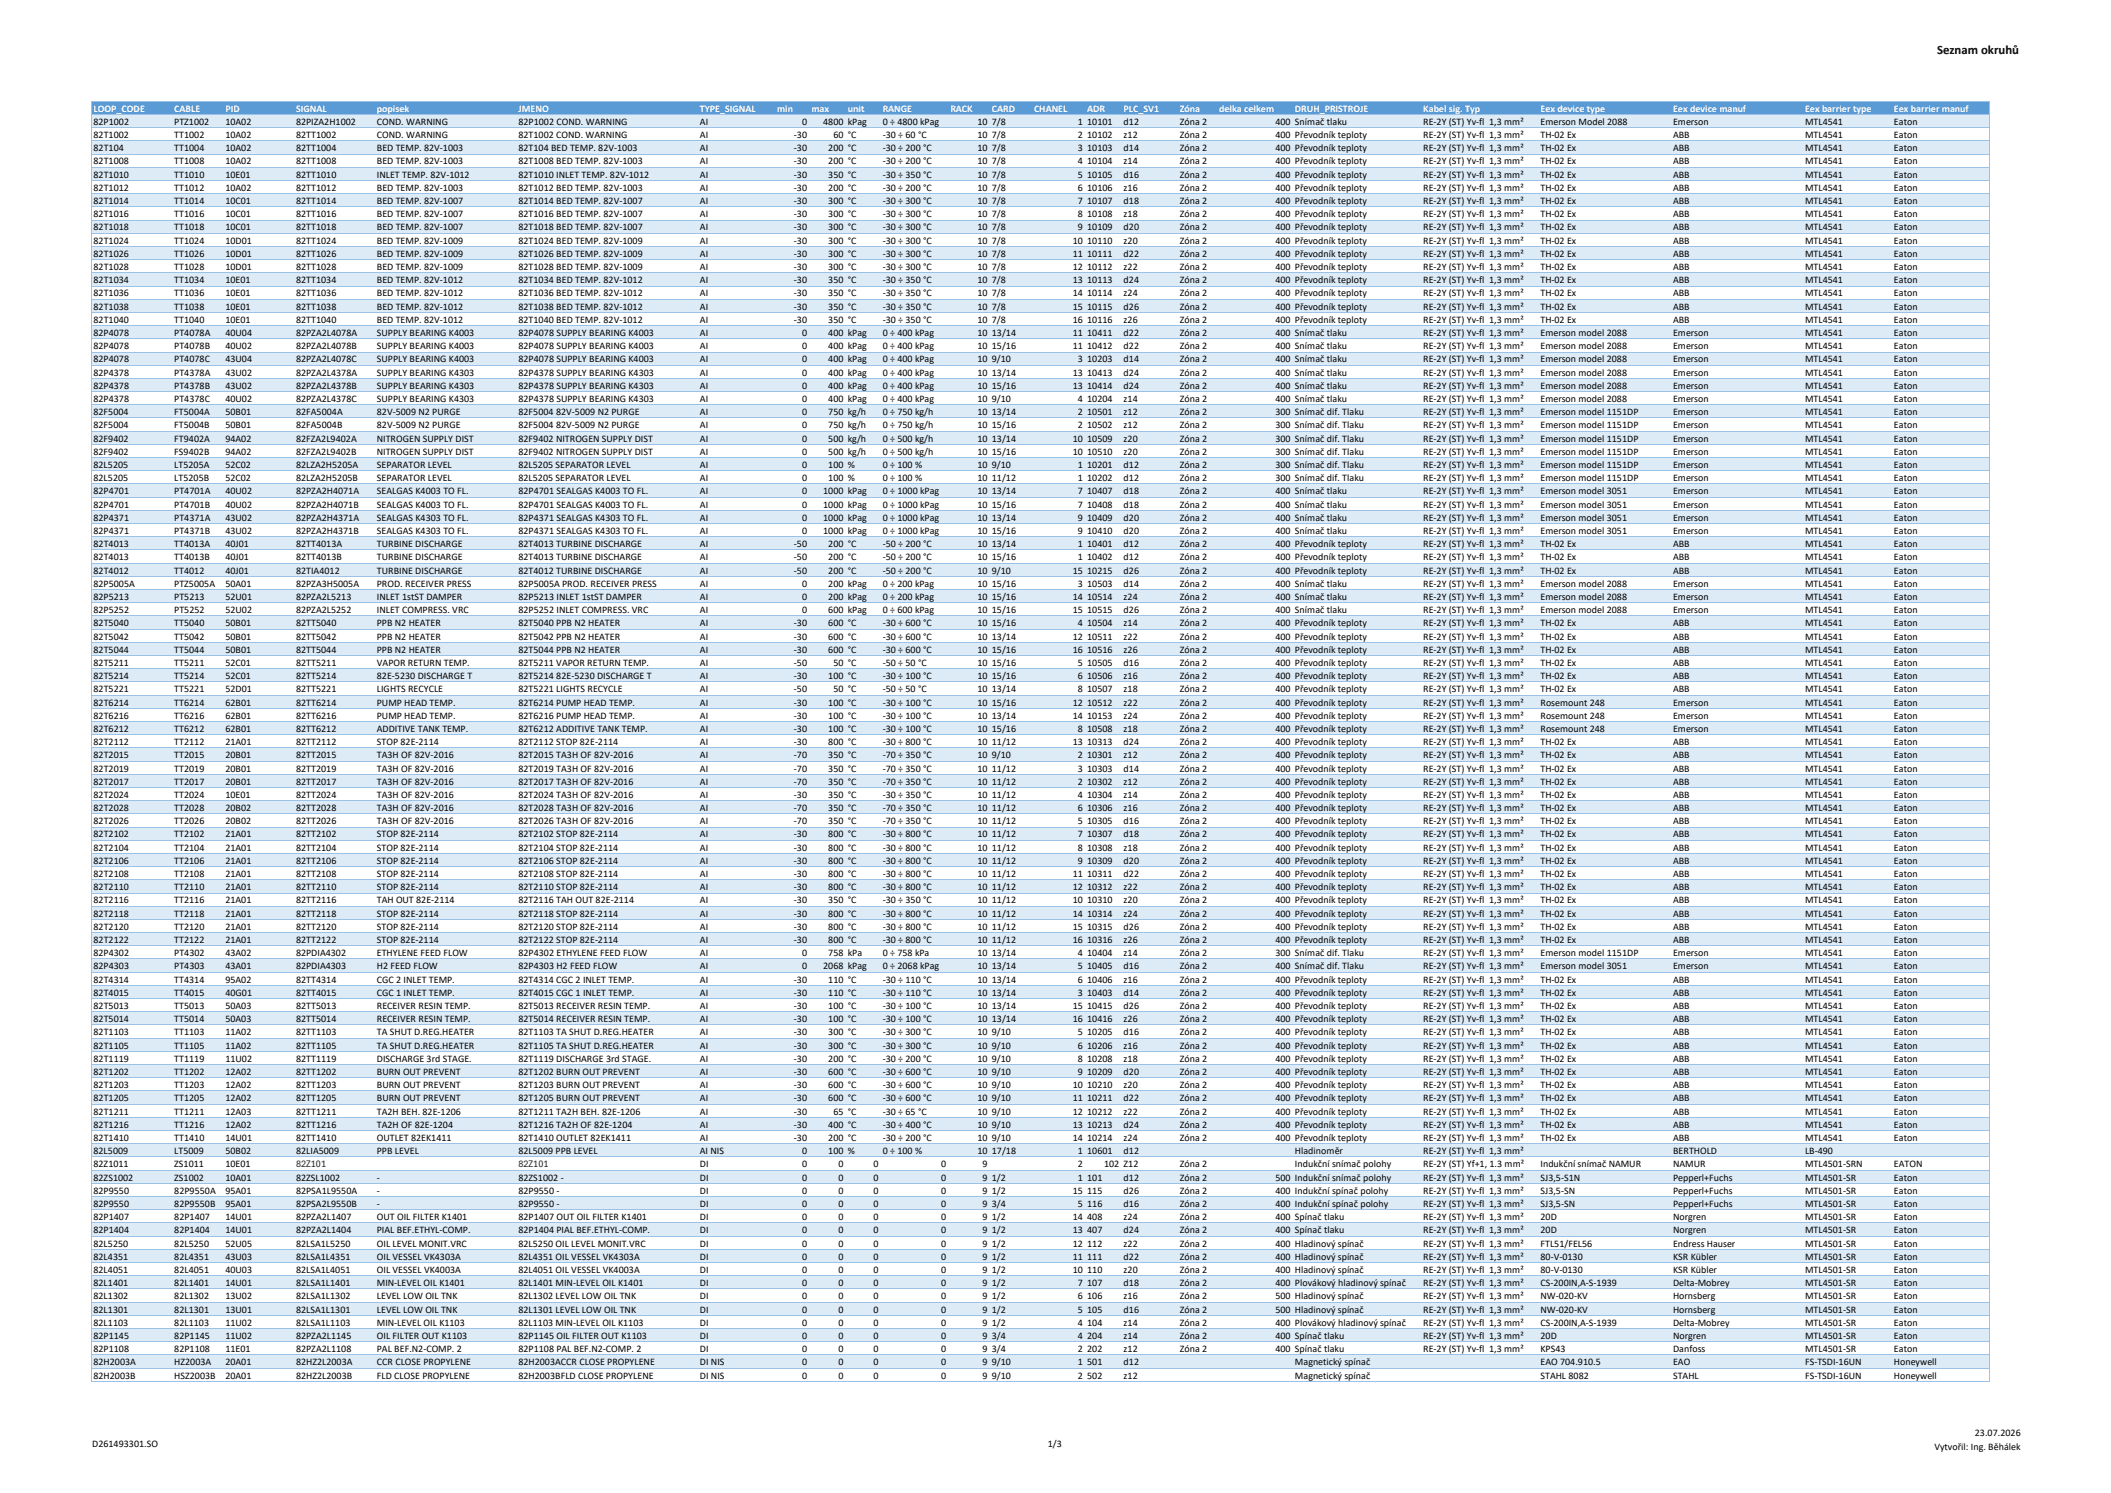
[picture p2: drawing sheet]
<svg xmlns="http://www.w3.org/2000/svg" width="420mm" height="297mm" viewBox="0 0 420 297" stroke-linecap="round" stroke-linejoin="round" font-family="sans-serif">
<defs><g id="words">
<text font-size="2.5" x="385.4" y="10.7">Seznam okruhů</text>
<g font-size="2" fill="#fff">
<text x="18.6" y="22.2">LOOP_CODE</text>
<text x="34.7" y="22.2">CABLE</text>
<text x="44.8" y="22.2">PID</text>
<text x="58.9" y="22.2">SIGNAL</text>
<text x="75" y="22.2">popisek</text>
<text x="103.1" y="22.2">JMENO</text>
<text x="139.3" y="22.2">TYPE_SIGNAL</text>
<text x="154.6" y="22.2">min</text>
<text x="161.4" y="22.2">max</text>
<text x="168.7" y="22.2">unit</text>
<text x="175.6" y="22.2">RANGE</text>
<text x="189.1" y="22.2">RACK</text>
<text x="197.3" y="22.2">CARD</text>
<text x="205.7" y="22.2">CHANEL</text>
<text x="216.3" y="22.2">ADR</text>
<text x="223.5" y="22.2">PLC_SV1</text>
<text x="234.7" y="22.2">Zóna</text>
<text x="242.6" y="22.2">delka celkem</text>
<text x="257.6" y="22.2">DRUH_PRISTROJE</text>
<text x="283.2" y="22.2">Kabel sig. Typ</text>
<text x="306.5" y="22.2">Eex device type</text>
<text x="332.9" y="22.2">Eex device manuf</text>
<text x="359.1" y="22.2">Eex barrier type</text>
<text x="376.8" y="22.2">Eex barrier manuf</text>
</g>
<g font-size="2">
<text x="18.6" y="24.8">82P1002</text>
<text x="18.6" y="27.5">82T1002</text>
<text x="34.7" y="24.8">PTZ1002</text>
<text x="34.7" y="27.5">TT1002</text>
<text x="44.8" y="24.8">10A02</text>
<text x="44.8" y="27.5">10A02</text>
<text x="58.9" y="24.8">82PIZA2H1002</text>
<text x="58.9" y="27.5">82TT1002</text>
<text x="75" y="24.8">COND. WARNING</text>
<text x="75" y="27.5">COND. WARNING</text>
<text x="103.1" y="24.8">82P1002 COND. WARNING</text>
<text x="103.1" y="27.5">82T1002 COND. WARNING</text>
<text x="139.3" y="24.8">AI</text>
<text x="139.3" y="27.5">AI</text>
<text x="158" y="27.5">-30</text>
<text x="159.6" y="24.8">0</text>
<text x="163.8" y="24.8">4800 kPag</text>
<text x="165.8" y="27.5">60 °C</text>
<text x="175.6" y="24.8">0 ÷ 4800 kPag</text>
<text x="175.6" y="27.5">-30 ÷ 60 °C</text>
<text x="194.5" y="24.8">10</text>
<text x="194.5" y="27.5">10</text>
<text x="197.3" y="24.8">7/8</text>
<text x="197.3" y="27.5">7/8</text>
<text x="214.4" y="24.8">1</text>
<text x="214.4" y="27.5">2</text>
<text x="216.3" y="24.8">10101</text>
<text x="216.3" y="27.5">10102</text>
<text x="223.5" y="24.8">d12</text>
<text x="223.5" y="27.5">z12</text>
<text x="234.7" y="24.8">Zóna 2</text>
<text x="234.7" y="27.5">Zóna 2</text>
<text x="253.7" y="24.8">400 Snímač tlaku</text>
<text x="253.7" y="27.5">400 Převodník teploty</text>
<text x="283.2" y="24.8">RE-2Y (ST) Yv-fl 1,3 mm²</text>
<text x="283.2" y="27.5">RE-2Y (ST) Yv-fl 1,3 mm²</text>
<text x="306.5" y="24.8">Emerson Model 2088</text>
<text x="306.5" y="27.5">TH-02 Ex</text>
<text x="332.9" y="24.8">Emerson</text>
<text x="332.9" y="27.5">ABB</text>
<text x="359.1" y="24.8">MTL4541</text>
<text x="359.1" y="27.5">MTL4541</text>
<text x="376.8" y="24.8">Eaton</text>
<text x="376.8" y="27.5">Eaton</text>
<text x="18.6" y="30.1">82T104</text>
<text x="18.6" y="32.7">82T1008</text>
<text x="18.6" y="35.3">82T1010</text>
<text x="34.7" y="30.1">TT1004</text>
<text x="34.7" y="32.7">TT1008</text>
<text x="34.7" y="35.3">TT1010</text>
<text x="44.8" y="30.1">10A02</text>
<text x="44.8" y="32.7">10A02</text>
<text x="44.8" y="35.3">10E01</text>
<text x="58.9" y="30.1">82TT1004</text>
<text x="58.9" y="32.7">82TT1008</text>
<text x="58.9" y="35.3">82TT1010</text>
<text x="75" y="30.1">BED TEMP. 82V-1003</text>
<text x="75" y="32.7">BED TEMP. 82V-1003</text>
<text x="75" y="35.3">INLET TEMP. 82V-1012</text>
<text x="103.1" y="30.1">82T104 BED TEMP. 82V-1003</text>
<text x="103.1" y="32.7">82T1008 BED TEMP. 82V-1003</text>
<text x="103.1" y="35.3">82T1010 INLET TEMP. 82V-1012</text>
<text x="139.3" y="30.1">AI</text>
<text x="139.3" y="32.7">AI</text>
<text x="139.3" y="35.3">AI</text>
<text x="158" y="30.1">-30</text>
<text x="158" y="32.7">-30</text>
<text x="158" y="35.3">-30</text>
<text x="164.8" y="30.1">200 °C</text>
<text x="164.8" y="32.7">200 °C</text>
<text x="164.8" y="35.3">350 °C</text>
<text x="175.6" y="30.1">-30 ÷ 200 °C</text>
<text x="175.6" y="32.7">-30 ÷ 200 °C</text>
<text x="175.6" y="35.3">-30 ÷ 350 °C</text>
<text x="194.5" y="30.1">10</text>
<text x="194.5" y="32.7">10</text>
<text x="194.5" y="35.3">10</text>
<text x="197.3" y="30.1">7/8</text>
<text x="197.3" y="32.7">7/8</text>
<text x="197.3" y="35.3">7/8</text>
<text x="214.4" y="30.1">3</text>
<text x="214.4" y="32.7">4</text>
<text x="214.4" y="35.3">5</text>
<text x="216.3" y="30.1">10103</text>
<text x="216.3" y="32.7">10104</text>
<text x="216.3" y="35.3">10105</text>
<text x="223.5" y="30.1">d14</text>
<text x="223.5" y="32.7">z14</text>
<text x="223.5" y="35.3">d16</text>
<text x="234.7" y="30.1">Zóna 2</text>
<text x="234.7" y="32.7">Zóna 2</text>
<text x="234.7" y="35.3">Zóna 2</text>
<text x="253.7" y="30.1">400 Převodník teploty</text>
<text x="253.7" y="32.7">400 Převodník teploty</text>
<text x="253.7" y="35.3">400 Převodník teploty</text>
<text x="283.2" y="30.1">RE-2Y (ST) Yv-fl 1,3 mm²</text>
<text x="283.2" y="32.7">RE-2Y (ST) Yv-fl 1,3 mm²</text>
<text x="283.2" y="35.3">RE-2Y (ST) Yv-fl 1,3 mm²</text>
<text x="306.5" y="30.1">TH-02 Ex</text>
<text x="306.5" y="32.7">TH-02 Ex</text>
<text x="306.5" y="35.3">TH-02 Ex</text>
<text x="332.9" y="30.1">ABB</text>
<text x="332.9" y="32.7">ABB</text>
<text x="332.9" y="35.3">ABB</text>
<text x="359.1" y="30.1">MTL4541</text>
<text x="359.1" y="32.7">MTL4541</text>
<text x="359.1" y="35.3">MTL4541</text>
<text x="376.8" y="30.1">Eaton</text>
<text x="376.8" y="32.7">Eaton</text>
<text x="376.8" y="35.3">Eaton</text>
<text x="18.6" y="38">82T1012</text>
<text x="18.6" y="40.6">82T1014</text>
<text x="34.7" y="38">TT1012</text>
<text x="34.7" y="40.6">TT1014</text>
<text x="44.8" y="38">10A02</text>
<text x="44.8" y="40.6">10C01</text>
<text x="58.9" y="38">82TT1012</text>
<text x="58.9" y="40.6">82TT1014</text>
<text x="75" y="38">BED TEMP. 82V-1003</text>
<text x="75" y="40.6">BED TEMP. 82V-1007</text>
<text x="103.1" y="38">82T1012 BED TEMP. 82V-1003</text>
<text x="103.1" y="40.6">82T1014 BED TEMP. 82V-1007</text>
<text x="139.3" y="38">AI</text>
<text x="139.3" y="40.6">AI</text>
<text x="158" y="38">-30</text>
<text x="158" y="40.6">-30</text>
<text x="164.8" y="38">200 °C</text>
<text x="164.8" y="40.6">300 °C</text>
<text x="175.6" y="38">-30 ÷ 200 °C</text>
<text x="175.6" y="40.6">-30 ÷ 300 °C</text>
<text x="194.5" y="38">10</text>
<text x="194.5" y="40.6">10</text>
<text x="197.3" y="38">7/8</text>
<text x="197.3" y="40.6">7/8</text>
<text x="214.4" y="38">6</text>
<text x="214.4" y="40.6">7</text>
<text x="216.3" y="38">10106</text>
<text x="216.3" y="40.6">10107</text>
<text x="223.5" y="38">z16</text>
<text x="223.5" y="40.6">d18</text>
<text x="234.7" y="38">Zóna 2</text>
<text x="234.7" y="40.6">Zóna 2</text>
<text x="253.7" y="38">400 Převodník teploty</text>
<text x="253.7" y="40.6">400 Převodník teploty</text>
<text x="283.2" y="38">RE-2Y (ST) Yv-fl 1,3 mm²</text>
<text x="283.2" y="40.6">RE-2Y (ST) Yv-fl 1,3 mm²</text>
<text x="306.5" y="38">TH-02 Ex</text>
<text x="306.5" y="40.6">TH-02 Ex</text>
<text x="332.9" y="38">ABB</text>
<text x="332.9" y="40.6">ABB</text>
<text x="359.1" y="38">MTL4541</text>
<text x="359.1" y="40.6">MTL4541</text>
<text x="376.8" y="38">Eaton</text>
<text x="376.8" y="40.6">Eaton</text>
<text x="18.6" y="43.2">82T1016</text>
<text x="18.6" y="45.9">82T1018</text>
<text x="34.7" y="43.2">TT1016</text>
<text x="34.7" y="45.9">TT1018</text>
<text x="44.8" y="43.2">10C01</text>
<text x="44.8" y="45.9">10C01</text>
<text x="58.9" y="43.2">82TT1016</text>
<text x="58.9" y="45.9">82TT1018</text>
<text x="75" y="43.2">BED TEMP. 82V-1007</text>
<text x="75" y="45.9">BED TEMP. 82V-1007</text>
<text x="103.1" y="43.2">82T1016 BED TEMP. 82V-1007</text>
<text x="103.1" y="45.9">82T1018 BED TEMP. 82V-1007</text>
<text x="139.3" y="43.2">AI</text>
<text x="139.3" y="45.9">AI</text>
<text x="158" y="43.2">-30</text>
<text x="158" y="45.9">-30</text>
<text x="164.8" y="43.2">300 °C</text>
<text x="164.8" y="45.9">300 °C</text>
<text x="175.6" y="43.2">-30 ÷ 300 °C</text>
<text x="175.6" y="45.9">-30 ÷ 300 °C</text>
<text x="194.5" y="43.2">10</text>
<text x="194.5" y="45.9">10</text>
<text x="197.3" y="43.2">7/8</text>
<text x="197.3" y="45.9">7/8</text>
<text x="214.4" y="43.2">8</text>
<text x="214.4" y="45.9">9</text>
<text x="216.3" y="43.2">10108</text>
<text x="216.3" y="45.9">10109</text>
<text x="223.5" y="43.2">z18</text>
<text x="223.5" y="45.9">d20</text>
<text x="234.7" y="43.2">Zóna 2</text>
<text x="234.7" y="45.9">Zóna 2</text>
<text x="253.7" y="43.2">400 Převodník teploty</text>
<text x="253.7" y="45.9">400 Převodník teploty</text>
<text x="283.2" y="43.2">RE-2Y (ST) Yv-fl 1,3 mm²</text>
<text x="283.2" y="45.9">RE-2Y (ST) Yv-fl 1,3 mm²</text>
<text x="306.5" y="43.2">TH-02 Ex</text>
<text x="306.5" y="45.9">TH-02 Ex</text>
<text x="332.9" y="43.2">ABB</text>
<text x="332.9" y="45.9">ABB</text>
<text x="359.1" y="43.2">MTL4541</text>
<text x="359.1" y="45.9">MTL4541</text>
<text x="376.8" y="43.2">Eaton</text>
<text x="376.8" y="45.9">Eaton</text>
<text x="18.6" y="48.5">82T1024</text>
<text x="18.6" y="51.1">82T1026</text>
<text x="18.6" y="53.7">82T1028</text>
<text x="34.7" y="48.5">TT1024</text>
<text x="34.7" y="51.1">TT1026</text>
<text x="34.7" y="53.7">TT1028</text>
<text x="44.8" y="48.5">10D01</text>
<text x="44.8" y="51.1">10D01</text>
<text x="44.8" y="53.7">10D01</text>
<text x="58.9" y="48.5">82TT1024</text>
<text x="58.9" y="51.1">82TT1026</text>
<text x="58.9" y="53.7">82TT1028</text>
<text x="75" y="48.5">BED TEMP. 82V-1009</text>
<text x="75" y="51.1">BED TEMP. 82V-1009</text>
<text x="75" y="53.7">BED TEMP. 82V-1009</text>
<text x="103.1" y="48.5">82T1024 BED TEMP. 82V-1009</text>
<text x="103.1" y="51.1">82T1026 BED TEMP. 82V-1009</text>
<text x="103.1" y="53.7">82T1028 BED TEMP. 82V-1009</text>
<text x="139.3" y="48.5">AI</text>
<text x="139.3" y="51.1">AI</text>
<text x="139.3" y="53.7">AI</text>
<text x="158" y="48.5">-30</text>
<text x="158" y="51.1">-30</text>
<text x="158" y="53.7">-30</text>
<text x="164.8" y="48.5">300 °C</text>
<text x="164.8" y="51.1">300 °C</text>
<text x="164.8" y="53.7">300 °C</text>
<text x="175.6" y="48.5">-30 ÷ 300 °C</text>
<text x="175.6" y="51.1">-30 ÷ 300 °C</text>
<text x="175.6" y="53.7">-30 ÷ 300 °C</text>
<text x="194.5" y="48.5">10</text>
<text x="194.5" y="51.1">10</text>
<text x="194.5" y="53.7">10</text>
<text x="197.3" y="48.5">7/8</text>
<text x="197.3" y="51.1">7/8</text>
<text x="197.3" y="53.7">7/8</text>
<text x="213.4" y="48.5">10</text>
<text x="213.4" y="51.1">11</text>
<text x="213.4" y="53.7">12</text>
<text x="216.3" y="48.5">10110</text>
<text x="216.3" y="51.1">10111</text>
<text x="216.3" y="53.7">10112</text>
<text x="223.5" y="48.5">z20</text>
<text x="223.5" y="51.1">d22</text>
<text x="223.5" y="53.7">z22</text>
<text x="234.7" y="48.5">Zóna 2</text>
<text x="234.7" y="51.1">Zóna 2</text>
<text x="234.7" y="53.7">Zóna 2</text>
<text x="253.7" y="48.5">400 Převodník teploty</text>
<text x="253.7" y="51.1">400 Převodník teploty</text>
<text x="253.7" y="53.7">400 Převodník teploty</text>
<text x="283.2" y="48.5">RE-2Y (ST) Yv-fl 1,3 mm²</text>
<text x="283.2" y="51.1">RE-2Y (ST) Yv-fl 1,3 mm²</text>
<text x="283.2" y="53.7">RE-2Y (ST) Yv-fl 1,3 mm²</text>
<text x="306.5" y="48.5">TH-02 Ex</text>
<text x="306.5" y="51.1">TH-02 Ex</text>
<text x="306.5" y="53.7">TH-02 Ex</text>
<text x="332.9" y="48.5">ABB</text>
<text x="332.9" y="51.1">ABB</text>
<text x="332.9" y="53.7">ABB</text>
<text x="359.1" y="48.5">MTL4541</text>
<text x="359.1" y="51.1">MTL4541</text>
<text x="359.1" y="53.7">MTL4541</text>
<text x="376.8" y="48.5">Eaton</text>
<text x="376.8" y="51.1">Eaton</text>
<text x="376.8" y="53.7">Eaton</text>
<text x="18.6" y="56.4">82T1034</text>
<text x="18.6" y="59">82T1036</text>
<text x="34.7" y="56.4">TT1034</text>
<text x="34.7" y="59">TT1036</text>
<text x="44.8" y="56.4">10E01</text>
<text x="44.8" y="59">10E01</text>
<text x="58.9" y="56.4">82TT1034</text>
<text x="58.9" y="59">82TT1036</text>
<text x="75" y="56.4">BED TEMP. 82V-1012</text>
<text x="75" y="59">BED TEMP. 82V-1012</text>
<text x="103.1" y="56.4">82T1034 BED TEMP. 82V-1012</text>
<text x="103.1" y="59">82T1036 BED TEMP. 82V-1012</text>
<text x="139.3" y="56.4">AI</text>
<text x="139.3" y="59">AI</text>
<text x="158" y="56.4">-30</text>
<text x="158" y="59">-30</text>
<text x="164.8" y="56.4">350 °C</text>
<text x="164.8" y="59">350 °C</text>
<text x="175.6" y="56.4">-30 ÷ 350 °C</text>
<text x="175.6" y="59">-30 ÷ 350 °C</text>
<text x="194.5" y="56.4">10</text>
<text x="194.5" y="59">10</text>
<text x="197.3" y="56.4">7/8</text>
<text x="197.3" y="59">7/8</text>
<text x="213.4" y="56.4">13</text>
<text x="213.4" y="59">14</text>
<text x="216.3" y="56.4">10113</text>
<text x="216.3" y="59">10114</text>
<text x="223.5" y="56.4">d24</text>
<text x="223.5" y="59">z24</text>
<text x="234.7" y="56.4">Zóna 2</text>
<text x="234.7" y="59">Zóna 2</text>
<text x="253.7" y="56.4">400 Převodník teploty</text>
<text x="253.7" y="59">400 Převodník teploty</text>
<text x="283.2" y="56.4">RE-2Y (ST) Yv-fl 1,3 mm²</text>
<text x="283.2" y="59">RE-2Y (ST) Yv-fl 1,3 mm²</text>
<text x="306.5" y="56.4">TH-02 Ex</text>
<text x="306.5" y="59">TH-02 Ex</text>
<text x="332.9" y="56.4">ABB</text>
<text x="332.9" y="59">ABB</text>
<text x="359.1" y="56.4">MTL4541</text>
<text x="359.1" y="59">MTL4541</text>
<text x="376.8" y="56.4">Eaton</text>
<text x="376.8" y="59">Eaton</text>
<text x="18.6" y="61.6">82T1038</text>
<text x="18.6" y="64.2">82T1040</text>
<text x="34.7" y="61.6">TT1038</text>
<text x="34.7" y="64.2">TT1040</text>
<text x="44.8" y="61.6">10E01</text>
<text x="44.8" y="64.2">10E01</text>
<text x="58.9" y="61.6">82TT1038</text>
<text x="58.9" y="64.2">82TT1040</text>
<text x="75" y="61.6">BED TEMP. 82V-1012</text>
<text x="75" y="64.2">BED TEMP. 82V-1012</text>
<text x="103.1" y="61.6">82T1038 BED TEMP. 82V-1012</text>
<text x="103.1" y="64.2">82T1040 BED TEMP. 82V-1012</text>
<text x="139.3" y="61.6">AI</text>
<text x="139.3" y="64.2">AI</text>
<text x="158" y="61.6">-30</text>
<text x="158" y="64.2">-30</text>
<text x="164.8" y="61.6">350 °C</text>
<text x="164.8" y="64.2">350 °C</text>
<text x="175.6" y="61.6">-30 ÷ 350 °C</text>
<text x="175.6" y="64.2">-30 ÷ 350 °C</text>
<text x="194.5" y="61.6">10</text>
<text x="194.5" y="64.2">10</text>
<text x="197.3" y="61.6">7/8</text>
<text x="197.3" y="64.2">7/8</text>
<text x="213.4" y="61.6">15</text>
<text x="213.4" y="64.2">16</text>
<text x="216.3" y="61.6">10115</text>
<text x="216.3" y="64.2">10116</text>
<text x="223.5" y="61.6">d26</text>
<text x="223.5" y="64.2">z26</text>
<text x="234.7" y="61.6">Zóna 2</text>
<text x="234.7" y="64.2">Zóna 2</text>
<text x="253.7" y="61.6">400 Převodník teploty</text>
<text x="253.7" y="64.2">400 Převodník teploty</text>
<text x="283.2" y="61.6">RE-2Y (ST) Yv-fl 1,3 mm²</text>
<text x="283.2" y="64.2">RE-2Y (ST) Yv-fl 1,3 mm²</text>
<text x="306.5" y="61.6">TH-02 Ex</text>
<text x="306.5" y="64.2">TH-02 Ex</text>
<text x="332.9" y="61.6">ABB</text>
<text x="332.9" y="64.2">ABB</text>
<text x="359.1" y="61.6">MTL4541</text>
<text x="359.1" y="64.2">MTL4541</text>
<text x="376.8" y="61.6">Eaton</text>
<text x="376.8" y="64.2">Eaton</text>
<text x="18.6" y="66.9">82P4078</text>
<text x="18.6" y="69.5">82P4078</text>
<text x="34.7" y="66.9">PT4078A</text>
<text x="34.7" y="69.5">PT4078B</text>
<text x="44.8" y="66.9">40U04</text>
<text x="44.8" y="69.5">40U02</text>
<text x="58.9" y="66.9">82PZA2L4078A</text>
<text x="58.9" y="69.5">82PZA2L4078B</text>
<text x="75" y="66.9">SUPPLY BEARING K4003</text>
<text x="75" y="69.5">SUPPLY BEARING K4003</text>
<text x="103.1" y="66.9">82P4078 SUPPLY BEARING K4003</text>
<text x="103.1" y="69.5">82P4078 SUPPLY BEARING K4003</text>
<text x="139.3" y="66.9">AI</text>
<text x="139.3" y="69.5">AI</text>
<text x="159.6" y="66.9">0</text>
<text x="159.6" y="69.5">0</text>
<text x="164.8" y="66.9">400 kPag</text>
<text x="164.8" y="69.5">400 kPag</text>
<text x="175.6" y="66.9">0 ÷ 400 kPag</text>
<text x="175.6" y="69.5">0 ÷ 400 kPag</text>
<text x="194.5" y="66.9">10</text>
<text x="194.5" y="69.5">10</text>
<text x="197.3" y="66.9">13/14</text>
<text x="197.3" y="69.5">15/16</text>
<text x="213.4" y="66.9">11</text>
<text x="213.4" y="69.5">11</text>
<text x="216.3" y="66.9">10411</text>
<text x="216.3" y="69.5">10412</text>
<text x="223.5" y="66.9">d22</text>
<text x="223.5" y="69.5">d22</text>
<text x="234.7" y="66.9">Zóna 2</text>
<text x="234.7" y="69.5">Zóna 2</text>
<text x="253.7" y="66.9">400 Snímač tlaku</text>
<text x="253.7" y="69.5">400 Snímač tlaku</text>
<text x="283.2" y="66.9">RE-2Y (ST) Yv-fl 1,3 mm²</text>
<text x="283.2" y="69.5">RE-2Y (ST) Yv-fl 1,3 mm²</text>
<text x="306.5" y="66.9">Emerson model 2088</text>
<text x="306.5" y="69.5">Emerson model 2088</text>
<text x="332.9" y="66.9">Emerson</text>
<text x="332.9" y="69.5">Emerson</text>
<text x="359.1" y="66.9">MTL4541</text>
<text x="359.1" y="69.5">MTL4541</text>
<text x="376.8" y="66.9">Eaton</text>
<text x="376.8" y="69.5">Eaton</text>
<text x="18.6" y="72.1">82P4078</text>
<text x="18.6" y="74.7">82P4378</text>
<text x="18.6" y="77.4">82P4378</text>
<text x="34.7" y="72.1">PT4078C</text>
<text x="34.7" y="74.7">PT4378A</text>
<text x="34.7" y="77.4">PT4378B</text>
<text x="44.8" y="72.1">43U04</text>
<text x="44.8" y="74.7">43U02</text>
<text x="44.8" y="77.4">43U02</text>
<text x="58.9" y="72.1">82PZA2L4078C</text>
<text x="58.9" y="74.7">82PZA2L4378A</text>
<text x="58.9" y="77.4">82PZA2L4378B</text>
<text x="75" y="72.1">SUPPLY BEARING K4003</text>
<text x="75" y="74.7">SUPPLY BEARING K4303</text>
<text x="75" y="77.4">SUPPLY BEARING K4303</text>
<text x="103.1" y="72.1">82P4078 SUPPLY BEARING K4003</text>
<text x="103.1" y="74.7">82P4378 SUPPLY BEARING K4303</text>
<text x="103.1" y="77.4">82P4378 SUPPLY BEARING K4303</text>
<text x="139.3" y="72.1">AI</text>
<text x="139.3" y="74.7">AI</text>
<text x="139.3" y="77.4">AI</text>
<text x="159.6" y="72.1">0</text>
<text x="159.6" y="74.7">0</text>
<text x="159.6" y="77.4">0</text>
<text x="164.8" y="72.1">400 kPag</text>
<text x="164.8" y="74.7">400 kPag</text>
<text x="164.8" y="77.4">400 kPag</text>
<text x="175.6" y="72.1">0 ÷ 400 kPag</text>
<text x="175.6" y="74.7">0 ÷ 400 kPag</text>
<text x="175.6" y="77.4">0 ÷ 400 kPag</text>
<text x="194.5" y="72.1">10</text>
<text x="194.5" y="74.7">10</text>
<text x="194.5" y="77.4">10</text>
<text x="197.3" y="72.1">9/10</text>
<text x="197.3" y="74.7">13/14</text>
<text x="197.3" y="77.4">15/16</text>
<text x="213.4" y="74.7">13</text>
<text x="213.4" y="77.4">13</text>
<text x="214.4" y="72.1">3</text>
<text x="216.3" y="72.1">10203</text>
<text x="216.3" y="74.7">10413</text>
<text x="216.3" y="77.4">10414</text>
<text x="223.5" y="72.1">d14</text>
<text x="223.5" y="74.7">d24</text>
<text x="223.5" y="77.4">d24</text>
<text x="234.7" y="72.1">Zóna 2</text>
<text x="234.7" y="74.7">Zóna 2</text>
<text x="234.7" y="77.4">Zóna 2</text>
<text x="253.7" y="72.1">400 Snímač tlaku</text>
<text x="253.7" y="74.7">400 Snímač tlaku</text>
<text x="253.7" y="77.4">400 Snímač tlaku</text>
<text x="283.2" y="72.1">RE-2Y (ST) Yv-fl 1,3 mm²</text>
<text x="283.2" y="74.7">RE-2Y (ST) Yv-fl 1,3 mm²</text>
<text x="283.2" y="77.4">RE-2Y (ST) Yv-fl 1,3 mm²</text>
<text x="306.5" y="72.1">Emerson model 2088</text>
<text x="306.5" y="74.7">Emerson model 2088</text>
<text x="306.5" y="77.4">Emerson model 2088</text>
<text x="332.9" y="72.1">Emerson</text>
<text x="332.9" y="74.7">Emerson</text>
<text x="332.9" y="77.4">Emerson</text>
<text x="359.1" y="72.1">MTL4541</text>
<text x="359.1" y="74.7">MTL4541</text>
<text x="359.1" y="77.4">MTL4541</text>
<text x="376.8" y="72.1">Eaton</text>
<text x="376.8" y="74.7">Eaton</text>
<text x="376.8" y="77.4">Eaton</text>
<text x="18.6" y="80">82P4378</text>
<text x="18.6" y="82.6">82F5004</text>
<text x="34.7" y="80">PT4378C</text>
<text x="34.7" y="82.6">FT5004A</text>
<text x="44.8" y="80">40U02</text>
<text x="44.8" y="82.6">50B01</text>
<text x="58.9" y="80">82PZA2L4378C</text>
<text x="58.9" y="82.6">82FA5004A</text>
<text x="75" y="80">SUPPLY BEARING K4303</text>
<text x="75" y="82.6">82V-5009 N2 PURGE</text>
<text x="103.1" y="80">82P4378 SUPPLY BEARING K4303</text>
<text x="103.1" y="82.6">82F5004 82V-5009 N2 PURGE</text>
<text x="139.3" y="80">AI</text>
<text x="139.3" y="82.6">AI</text>
<text x="159.6" y="80">0</text>
<text x="159.6" y="82.6">0</text>
<text x="164.8" y="80">400 kPag</text>
<text x="164.8" y="82.6">750 kg/h</text>
<text x="175.6" y="80">0 ÷ 400 kPag</text>
<text x="175.6" y="82.6">0 ÷ 750 kg/h</text>
<text x="194.5" y="80">10</text>
<text x="194.5" y="82.6">10</text>
<text x="197.3" y="80">9/10</text>
<text x="197.3" y="82.6">13/14</text>
<text x="214.4" y="80">4</text>
<text x="214.4" y="82.6">2</text>
<text x="216.3" y="80">10204</text>
<text x="216.3" y="82.6">10501</text>
<text x="223.5" y="80">z14</text>
<text x="223.5" y="82.6">z12</text>
<text x="234.7" y="80">Zóna 2</text>
<text x="234.7" y="82.6">Zóna 2</text>
<text x="253.7" y="80">400 Snímač tlaku</text>
<text x="253.7" y="82.6">300 Snímač dif. Tlaku</text>
<text x="283.2" y="80">RE-2Y (ST) Yv-fl 1,3 mm²</text>
<text x="283.2" y="82.6">RE-2Y (ST) Yv-fl 1,3 mm²</text>
<text x="306.5" y="80">Emerson model 2088</text>
<text x="306.5" y="82.6">Emerson model 1151DP</text>
<text x="332.9" y="80">Emerson</text>
<text x="332.9" y="82.6">Emerson</text>
<text x="359.1" y="80">MTL4541</text>
<text x="359.1" y="82.6">MTL4541</text>
<text x="376.8" y="80">Eaton</text>
<text x="376.8" y="82.6">Eaton</text>
<text x="18.6" y="85.2">82F5004</text>
<text x="18.6" y="87.8">82F9402</text>
<text x="34.7" y="85.2">FT5004B</text>
<text x="34.7" y="87.8">FT9402A</text>
<text x="44.8" y="85.2">50B01</text>
<text x="44.8" y="87.8">94A02</text>
<text x="58.9" y="85.2">82FA5004B</text>
<text x="58.9" y="87.8">82FZA2L9402A</text>
<text x="75" y="85.2">82V-5009 N2 PURGE</text>
<text x="75" y="87.8">NITROGEN SUPPLY DIST</text>
<text x="103.1" y="85.2">82F5004 82V-5009 N2 PURGE</text>
<text x="103.1" y="87.8">82F9402 NITROGEN SUPPLY DIST</text>
<text x="139.3" y="85.2">AI</text>
<text x="139.3" y="87.8">AI</text>
<text x="159.6" y="85.2">0</text>
<text x="159.6" y="87.8">0</text>
<text x="164.8" y="85.2">750 kg/h</text>
<text x="164.8" y="87.8">500 kg/h</text>
<text x="175.6" y="85.2">0 ÷ 750 kg/h</text>
<text x="175.6" y="87.8">0 ÷ 500 kg/h</text>
<text x="194.5" y="85.2">10</text>
<text x="194.5" y="87.8">10</text>
<text x="197.3" y="85.2">15/16</text>
<text x="197.3" y="87.8">13/14</text>
<text x="213.4" y="87.8">10</text>
<text x="214.4" y="85.2">2</text>
<text x="216.3" y="85.2">10502</text>
<text x="216.3" y="87.8">10509</text>
<text x="223.5" y="85.2">z12</text>
<text x="223.5" y="87.8">z20</text>
<text x="234.7" y="85.2">Zóna 2</text>
<text x="234.7" y="87.8">Zóna 2</text>
<text x="253.7" y="85.2">300 Snímač dif. Tlaku</text>
<text x="253.7" y="87.8">300 Snímač dif. Tlaku</text>
<text x="283.2" y="85.2">RE-2Y (ST) Yv-fl 1,3 mm²</text>
<text x="283.2" y="87.8">RE-2Y (ST) Yv-fl 1,3 mm²</text>
<text x="306.5" y="85.2">Emerson model 1151DP</text>
<text x="306.5" y="87.8">Emerson model 1151DP</text>
<text x="332.9" y="85.2">Emerson</text>
<text x="332.9" y="87.8">Emerson</text>
<text x="359.1" y="85.2">MTL4541</text>
<text x="359.1" y="87.8">MTL4541</text>
<text x="376.8" y="85.2">Eaton</text>
<text x="376.8" y="87.8">Eaton</text>
<text x="18.6" y="90.5">82F9402</text>
<text x="18.6" y="93.1">82L5205</text>
<text x="18.6" y="95.7">82L5205</text>
<text x="34.7" y="90.5">FS9402B</text>
<text x="34.7" y="93.1">LT5205A</text>
<text x="34.7" y="95.7">LT5205B</text>
<text x="44.8" y="90.5">94A02</text>
<text x="44.8" y="93.1">52C02</text>
<text x="44.8" y="95.7">52C02</text>
<text x="58.9" y="90.5">82FZA2L9402B</text>
<text x="58.9" y="93.1">82LZA2H5205A</text>
<text x="58.9" y="95.7">82LZA2H5205B</text>
<text x="75" y="90.5">NITROGEN SUPPLY DIST</text>
<text x="75" y="93.1">SEPARATOR LEVEL</text>
<text x="75" y="95.7">SEPARATOR LEVEL</text>
<text x="103.1" y="90.5">82F9402 NITROGEN SUPPLY DIST</text>
<text x="103.1" y="93.1">82L5205 SEPARATOR LEVEL</text>
<text x="103.1" y="95.7">82L5205 SEPARATOR LEVEL</text>
<text x="139.3" y="90.5">AI</text>
<text x="139.3" y="93.1">AI</text>
<text x="139.3" y="95.7">AI</text>
<text x="159.6" y="90.5">0</text>
<text x="159.6" y="93.1">0</text>
<text x="159.6" y="95.7">0</text>
<text x="164.8" y="90.5">500 kg/h</text>
<text x="164.8" y="93.1">100 %</text>
<text x="164.8" y="95.7">100 %</text>
<text x="175.6" y="90.5">0 ÷ 500 kg/h</text>
<text x="175.6" y="93.1">0 ÷ 100 %</text>
<text x="175.6" y="95.7">0 ÷ 100 %</text>
<text x="194.5" y="90.5">10</text>
<text x="194.5" y="93.1">10</text>
<text x="194.5" y="95.7">10</text>
<text x="197.3" y="90.5">15/16</text>
<text x="197.3" y="93.1">9/10</text>
<text x="197.3" y="95.7">11/12</text>
<text x="213.4" y="90.5">10</text>
<text x="214.4" y="93.1">1</text>
<text x="214.4" y="95.7">1</text>
<text x="216.3" y="90.5">10510</text>
<text x="216.3" y="93.1">10201</text>
<text x="216.3" y="95.7">10202</text>
<text x="223.5" y="90.5">z20</text>
<text x="223.5" y="93.1">d12</text>
<text x="223.5" y="95.7">d12</text>
<text x="234.7" y="90.5">Zóna 2</text>
<text x="234.7" y="93.1">Zóna 2</text>
<text x="234.7" y="95.7">Zóna 2</text>
<text x="253.7" y="90.5">300 Snímač dif. Tlaku</text>
<text x="253.7" y="93.1">300 Snímač dif. Tlaku</text>
<text x="253.7" y="95.7">300 Snímač dif. Tlaku</text>
<text x="283.2" y="90.5">RE-2Y (ST) Yv-fl 1,3 mm²</text>
<text x="283.2" y="93.1">RE-2Y (ST) Yv-fl 1,3 mm²</text>
<text x="283.2" y="95.7">RE-2Y (ST) Yv-fl 1,3 mm²</text>
<text x="306.5" y="90.5">Emerson model 1151DP</text>
<text x="306.5" y="93.1">Emerson model 1151DP</text>
<text x="306.5" y="95.7">Emerson model 1151DP</text>
<text x="332.9" y="90.5">Emerson</text>
<text x="332.9" y="93.1">Emerson</text>
<text x="332.9" y="95.7">Emerson</text>
<text x="359.1" y="90.5">MTL4541</text>
<text x="359.1" y="93.1">MTL4541</text>
<text x="359.1" y="95.7">MTL4541</text>
<text x="376.8" y="90.5">Eaton</text>
<text x="376.8" y="93.1">Eaton</text>
<text x="376.8" y="95.7">Eaton</text>
<text x="18.6" y="98.4">82P4701</text>
<text x="18.6" y="101">82P4701</text>
<text x="34.7" y="98.4">PT4701A</text>
<text x="34.7" y="101">PT4701B</text>
<text x="44.8" y="98.4">40U02</text>
<text x="44.8" y="101">40U02</text>
<text x="58.9" y="98.4">82PZA2H4071A</text>
<text x="58.9" y="101">82PZA2H4071B</text>
<text x="75" y="98.4">SEALGAS K4003 TO FL.</text>
<text x="75" y="101">SEALGAS K4003 TO FL.</text>
<text x="103.1" y="98.4">82P4701 SEALGAS K4003 TO FL.</text>
<text x="103.1" y="101">82P4701 SEALGAS K4003 TO FL.</text>
<text x="139.3" y="98.4">AI</text>
<text x="139.3" y="101">AI</text>
<text x="159.6" y="98.4">0</text>
<text x="159.6" y="101">0</text>
<text x="163.8" y="98.4">1000 kPag</text>
<text x="163.8" y="101">1000 kPag</text>
<text x="175.6" y="98.4">0 ÷ 1000 kPag</text>
<text x="175.6" y="101">0 ÷ 1000 kPag</text>
<text x="194.5" y="98.4">10</text>
<text x="194.5" y="101">10</text>
<text x="197.3" y="98.4">13/14</text>
<text x="197.3" y="101">15/16</text>
<text x="214.4" y="98.4">7</text>
<text x="214.4" y="101">7</text>
<text x="216.3" y="98.4">10407</text>
<text x="216.3" y="101">10408</text>
<text x="223.5" y="98.4">d18</text>
<text x="223.5" y="101">d18</text>
<text x="234.7" y="98.4">Zóna 2</text>
<text x="234.7" y="101">Zóna 2</text>
<text x="253.7" y="98.4">400 Snímač tlaku</text>
<text x="253.7" y="101">400 Snímač tlaku</text>
<text x="283.2" y="98.4">RE-2Y (ST) Yv-fl 1,3 mm²</text>
<text x="283.2" y="101">RE-2Y (ST) Yv-fl 1,3 mm²</text>
<text x="306.5" y="98.4">Emerson model 3051</text>
<text x="306.5" y="101">Emerson model 3051</text>
<text x="332.9" y="98.4">Emerson</text>
<text x="332.9" y="101">Emerson</text>
<text x="359.1" y="98.4">MTL4541</text>
<text x="359.1" y="101">MTL4541</text>
<text x="376.8" y="98.4">Eaton</text>
<text x="376.8" y="101">Eaton</text>
<text x="18.6" y="103.6">82P4371</text>
<text x="18.6" y="106.2">82P4371</text>
<text x="34.7" y="103.6">PT4371A</text>
<text x="34.7" y="106.2">PT4371B</text>
<text x="44.8" y="103.6">43U02</text>
<text x="44.8" y="106.2">43U02</text>
<text x="58.9" y="103.6">82PZA2H4371A</text>
<text x="58.9" y="106.2">82PZA2H4371B</text>
<text x="75" y="103.6">SEALGAS K4303 TO FL.</text>
<text x="75" y="106.2">SEALGAS K4303 TO FL.</text>
<text x="103.1" y="103.6">82P4371 SEALGAS K4303 TO FL.</text>
<text x="103.1" y="106.2">82P4371 SEALGAS K4303 TO FL.</text>
<text x="139.3" y="103.6">AI</text>
<text x="139.3" y="106.2">AI</text>
<text x="159.6" y="103.6">0</text>
<text x="159.6" y="106.2">0</text>
<text x="163.8" y="103.6">1000 kPag</text>
<text x="163.8" y="106.2">1000 kPag</text>
<text x="175.6" y="103.6">0 ÷ 1000 kPag</text>
<text x="175.6" y="106.2">0 ÷ 1000 kPag</text>
<text x="194.5" y="103.6">10</text>
<text x="194.5" y="106.2">10</text>
<text x="197.3" y="103.6">13/14</text>
<text x="197.3" y="106.2">15/16</text>
<text x="214.4" y="103.6">9</text>
<text x="214.4" y="106.2">9</text>
<text x="216.3" y="103.6">10409</text>
<text x="216.3" y="106.2">10410</text>
<text x="223.5" y="103.6">d20</text>
<text x="223.5" y="106.2">d20</text>
<text x="234.7" y="103.6">Zóna 2</text>
<text x="234.7" y="106.2">Zóna 2</text>
<text x="253.7" y="103.6">400 Snímač tlaku</text>
<text x="253.7" y="106.2">400 Snímač tlaku</text>
<text x="283.2" y="103.6">RE-2Y (ST) Yv-fl 1,3 mm²</text>
<text x="283.2" y="106.2">RE-2Y (ST) Yv-fl 1,3 mm²</text>
<text x="306.5" y="103.6">Emerson model 3051</text>
<text x="306.5" y="106.2">Emerson model 3051</text>
<text x="332.9" y="103.6">Emerson</text>
<text x="332.9" y="106.2">Emerson</text>
<text x="359.1" y="103.6">MTL4541</text>
<text x="359.1" y="106.2">MTL4541</text>
<text x="376.8" y="103.6">Eaton</text>
<text x="376.8" y="106.2">Eaton</text>
<text x="18.6" y="108.9">82T4013</text>
<text x="18.6" y="111.5">82T4013</text>
<text x="34.7" y="108.9">TT4013A</text>
<text x="34.7" y="111.5">TT4013B</text>
<text x="44.8" y="108.9">40J01</text>
<text x="44.8" y="111.5">40J01</text>
<text x="58.9" y="108.9">82TT4013A</text>
<text x="58.9" y="111.5">82TT4013B</text>
<text x="75" y="108.9">TURBINE DISCHARGE</text>
<text x="75" y="111.5">TURBINE DISCHARGE</text>
<text x="103.1" y="108.9">82T4013 TURBINE DISCHARGE</text>
<text x="103.1" y="111.5">82T4013 TURBINE DISCHARGE</text>
<text x="139.3" y="108.9">AI</text>
<text x="139.3" y="111.5">AI</text>
<text x="158" y="108.9">-50</text>
<text x="158" y="111.5">-50</text>
<text x="164.8" y="108.9">200 °C</text>
<text x="164.8" y="111.5">200 °C</text>
<text x="175.6" y="108.9">-50 ÷ 200 °C</text>
<text x="175.6" y="111.5">-50 ÷ 200 °C</text>
<text x="194.5" y="108.9">10</text>
<text x="194.5" y="111.5">10</text>
<text x="197.3" y="108.9">13/14</text>
<text x="197.3" y="111.5">15/16</text>
<text x="214.4" y="108.9">1</text>
<text x="214.4" y="111.5">1</text>
<text x="216.3" y="108.9">10401</text>
<text x="216.3" y="111.5">10402</text>
<text x="223.5" y="108.9">d12</text>
<text x="223.5" y="111.5">d12</text>
<text x="234.7" y="108.9">Zóna 2</text>
<text x="234.7" y="111.5">Zóna 2</text>
<text x="253.7" y="108.9">400 Převodník teploty</text>
<text x="253.7" y="111.5">400 Převodník teploty</text>
<text x="283.2" y="108.9">RE-2Y (ST) Yv-fl 1,3 mm²</text>
<text x="283.2" y="111.5">RE-2Y (ST) Yv-fl 1,3 mm²</text>
<text x="306.5" y="108.9">TH-02 Ex</text>
<text x="306.5" y="111.5">TH-02 Ex</text>
<text x="332.9" y="108.9">ABB</text>
<text x="332.9" y="111.5">ABB</text>
<text x="359.1" y="108.9">MTL4541</text>
<text x="359.1" y="111.5">MTL4541</text>
<text x="376.8" y="108.9">Eaton</text>
<text x="376.8" y="111.5">Eaton</text>
<text x="18.6" y="114.1">82T4012</text>
<text x="18.6" y="116.7">82P5005A</text>
<text x="18.6" y="119.4">82P5213</text>
<text x="34.7" y="114.1">TT4012</text>
<text x="34.7" y="116.7">PTZ5005A</text>
<text x="34.7" y="119.4">PT5213</text>
<text x="44.8" y="114.1">40J01</text>
<text x="44.8" y="116.7">50A01</text>
<text x="44.8" y="119.4">52U01</text>
<text x="58.9" y="114.1">82TIA4012</text>
<text x="58.9" y="116.7">82PZA3H5005A</text>
<text x="58.9" y="119.4">82PZA2L5213</text>
<text x="75" y="114.1">TURBINE DISCHARGE</text>
<text x="75" y="116.7">PROD. RECEIVER PRESS</text>
<text x="75" y="119.4">INLET 1stST DAMPER</text>
<text x="103.1" y="114.1">82T4012 TURBINE DISCHARGE</text>
<text x="103.1" y="116.7">82P5005A PROD. RECEIVER PRESS</text>
<text x="103.1" y="119.4">82P5213 INLET 1stST DAMPER</text>
<text x="139.3" y="114.1">AI</text>
<text x="139.3" y="116.7">AI</text>
<text x="139.3" y="119.4">AI</text>
<text x="158" y="114.1">-50</text>
<text x="159.6" y="116.7">0</text>
<text x="159.6" y="119.4">0</text>
<text x="164.8" y="114.1">200 °C</text>
<text x="164.8" y="116.7">200 kPag</text>
<text x="164.8" y="119.4">200 kPag</text>
<text x="175.6" y="114.1">-50 ÷ 200 °C</text>
<text x="175.6" y="116.7">0 ÷ 200 kPag</text>
<text x="175.6" y="119.4">0 ÷ 200 kPag</text>
<text x="194.5" y="114.1">10</text>
<text x="194.5" y="116.7">10</text>
<text x="194.5" y="119.4">10</text>
<text x="197.3" y="114.1">9/10</text>
<text x="197.3" y="116.7">15/16</text>
<text x="197.3" y="119.4">15/16</text>
<text x="213.4" y="114.1">15</text>
<text x="213.4" y="119.4">14</text>
<text x="214.4" y="116.7">3</text>
<text x="216.3" y="114.1">10215</text>
<text x="216.3" y="116.7">10503</text>
<text x="216.3" y="119.4">10514</text>
<text x="223.5" y="114.1">d26</text>
<text x="223.5" y="116.7">d14</text>
<text x="223.5" y="119.4">z24</text>
<text x="234.7" y="114.1">Zóna 2</text>
<text x="234.7" y="116.7">Zóna 2</text>
<text x="234.7" y="119.4">Zóna 2</text>
<text x="253.7" y="114.1">400 Převodník teploty</text>
<text x="253.7" y="116.7">400 Snímač tlaku</text>
<text x="253.7" y="119.4">400 Snímač tlaku</text>
<text x="283.2" y="114.1">RE-2Y (ST) Yv-fl 1,3 mm²</text>
<text x="283.2" y="116.7">RE-2Y (ST) Yv-fl 1,3 mm²</text>
<text x="283.2" y="119.4">RE-2Y (ST) Yv-fl 1,3 mm²</text>
<text x="306.5" y="114.1">TH-02 Ex</text>
<text x="306.5" y="116.7">Emerson model 2088</text>
<text x="306.5" y="119.4">Emerson model 2088</text>
<text x="332.9" y="114.1">ABB</text>
<text x="332.9" y="116.7">Emerson</text>
<text x="332.9" y="119.4">Emerson</text>
<text x="359.1" y="114.1">MTL4541</text>
<text x="359.1" y="116.7">MTL4541</text>
<text x="359.1" y="119.4">MTL4541</text>
<text x="376.8" y="114.1">Eaton</text>
<text x="376.8" y="116.7">Eaton</text>
<text x="376.8" y="119.4">Eaton</text>
<text x="18.6" y="122">82P5252</text>
<text x="18.6" y="124.6">82T5040</text>
<text x="34.7" y="122">PT5252</text>
<text x="34.7" y="124.6">TT5040</text>
<text x="44.8" y="122">52U02</text>
<text x="44.8" y="124.6">50B01</text>
<text x="58.9" y="122">82PZA2L5252</text>
<text x="58.9" y="124.6">82TT5040</text>
<text x="75" y="122">INLET COMPRESS. VRC</text>
<text x="75" y="124.6">PPB N2 HEATER</text>
<text x="103.1" y="122">82P5252 INLET COMPRESS. VRC</text>
<text x="103.1" y="124.6">82T5040 PPB N2 HEATER</text>
<text x="139.3" y="122">AI</text>
<text x="139.3" y="124.6">AI</text>
<text x="158" y="124.6">-30</text>
<text x="159.6" y="122">0</text>
<text x="164.8" y="122">600 kPag</text>
<text x="164.8" y="124.6">600 °C</text>
<text x="175.6" y="122">0 ÷ 600 kPag</text>
<text x="175.6" y="124.6">-30 ÷ 600 °C</text>
<text x="194.5" y="122">10</text>
<text x="194.5" y="124.6">10</text>
<text x="197.3" y="122">15/16</text>
<text x="197.3" y="124.6">15/16</text>
<text x="213.4" y="122">15</text>
<text x="214.4" y="124.6">4</text>
<text x="216.3" y="122">10515</text>
<text x="216.3" y="124.6">10504</text>
<text x="223.5" y="122">d26</text>
<text x="223.5" y="124.6">z14</text>
<text x="234.7" y="122">Zóna 2</text>
<text x="234.7" y="124.6">Zóna 2</text>
<text x="253.7" y="122">400 Snímač tlaku</text>
<text x="253.7" y="124.6">400 Převodník teploty</text>
<text x="283.2" y="122">RE-2Y (ST) Yv-fl 1,3 mm²</text>
<text x="283.2" y="124.6">RE-2Y (ST) Yv-fl 1,3 mm²</text>
<text x="306.5" y="122">Emerson model 2088</text>
<text x="306.5" y="124.6">TH-02 Ex</text>
<text x="332.9" y="122">Emerson</text>
<text x="332.9" y="124.6">ABB</text>
<text x="359.1" y="122">MTL4541</text>
<text x="359.1" y="124.6">MTL4541</text>
<text x="376.8" y="122">Eaton</text>
<text x="376.8" y="124.6">Eaton</text>
<text x="18.6" y="127.2">82T5042</text>
<text x="18.6" y="129.9">82T5044</text>
<text x="34.7" y="127.2">TT5042</text>
<text x="34.7" y="129.9">TT5044</text>
<text x="44.8" y="127.2">50B01</text>
<text x="44.8" y="129.9">50B01</text>
<text x="58.9" y="127.2">82TT5042</text>
<text x="58.9" y="129.9">82TT5044</text>
<text x="75" y="127.2">PPB N2 HEATER</text>
<text x="75" y="129.9">PPB N2 HEATER</text>
<text x="103.1" y="127.2">82T5042 PPB N2 HEATER</text>
<text x="103.1" y="129.9">82T5044 PPB N2 HEATER</text>
<text x="139.3" y="127.2">AI</text>
<text x="139.3" y="129.9">AI</text>
<text x="158" y="127.2">-30</text>
<text x="158" y="129.9">-30</text>
<text x="164.8" y="127.2">600 °C</text>
<text x="164.8" y="129.9">600 °C</text>
<text x="175.6" y="127.2">-30 ÷ 600 °C</text>
<text x="175.6" y="129.9">-30 ÷ 600 °C</text>
<text x="194.5" y="127.2">10</text>
<text x="194.5" y="129.9">10</text>
<text x="197.3" y="127.2">13/14</text>
<text x="197.3" y="129.9">15/16</text>
<text x="213.4" y="127.2">12</text>
<text x="213.4" y="129.9">16</text>
<text x="216.3" y="127.2">10511</text>
<text x="216.3" y="129.9">10516</text>
<text x="223.5" y="127.2">z22</text>
<text x="223.5" y="129.9">z26</text>
<text x="234.7" y="127.2">Zóna 2</text>
<text x="234.7" y="129.9">Zóna 2</text>
<text x="253.7" y="127.2">400 Převodník teploty</text>
<text x="253.7" y="129.9">400 Převodník teploty</text>
<text x="283.2" y="127.2">RE-2Y (ST) Yv-fl 1,3 mm²</text>
<text x="283.2" y="129.9">RE-2Y (ST) Yv-fl 1,3 mm²</text>
<text x="306.5" y="127.2">TH-02 Ex</text>
<text x="306.5" y="129.9">TH-02 Ex</text>
<text x="332.9" y="127.2">ABB</text>
<text x="332.9" y="129.9">ABB</text>
<text x="359.1" y="127.2">MTL4541</text>
<text x="359.1" y="129.9">MTL4541</text>
<text x="376.8" y="127.2">Eaton</text>
<text x="376.8" y="129.9">Eaton</text>
<text x="18.6" y="132.5">82T5211</text>
<text x="18.6" y="135.1">82T5214</text>
<text x="18.6" y="137.7">82T5221</text>
<text x="34.7" y="132.5">TT5211</text>
<text x="34.7" y="135.1">TT5214</text>
<text x="34.7" y="137.7">TT5221</text>
<text x="44.8" y="132.5">52C01</text>
<text x="44.8" y="135.1">52C01</text>
<text x="44.8" y="137.7">52D01</text>
<text x="58.9" y="132.5">82TT5211</text>
<text x="58.9" y="135.1">82TT5214</text>
<text x="58.9" y="137.7">82TT5221</text>
<text x="75" y="132.5">VAPOR RETURN TEMP.</text>
<text x="75" y="135.1">82E-5230 DISCHARGE T</text>
<text x="75" y="137.7">LIGHTS RECYCLE</text>
<text x="103.1" y="132.5">82T5211 VAPOR RETURN TEMP.</text>
<text x="103.1" y="135.1">82T5214 82E-5230 DISCHARGE T</text>
<text x="103.1" y="137.7">82T5221 LIGHTS RECYCLE</text>
<text x="139.3" y="132.5">AI</text>
<text x="139.3" y="135.1">AI</text>
<text x="139.3" y="137.7">AI</text>
<text x="158" y="132.5">-50</text>
<text x="158" y="135.1">-30</text>
<text x="158" y="137.7">-50</text>
<text x="164.8" y="135.1">100 °C</text>
<text x="165.8" y="132.5">50 °C</text>
<text x="165.8" y="137.7">50 °C</text>
<text x="175.6" y="132.5">-50 ÷ 50 °C</text>
<text x="175.6" y="135.1">-30 ÷ 100 °C</text>
<text x="175.6" y="137.7">-50 ÷ 50 °C</text>
<text x="194.5" y="132.5">10</text>
<text x="194.5" y="135.1">10</text>
<text x="194.5" y="137.7">10</text>
<text x="197.3" y="132.5">15/16</text>
<text x="197.3" y="135.1">15/16</text>
<text x="197.3" y="137.7">13/14</text>
<text x="214.4" y="132.5">5</text>
<text x="214.4" y="135.1">6</text>
<text x="214.4" y="137.7">8</text>
<text x="216.3" y="132.5">10505</text>
<text x="216.3" y="135.1">10506</text>
<text x="216.3" y="137.7">10507</text>
<text x="223.5" y="132.5">d16</text>
<text x="223.5" y="135.1">z16</text>
<text x="223.5" y="137.7">z18</text>
<text x="234.7" y="132.5">Zóna 2</text>
<text x="234.7" y="135.1">Zóna 2</text>
<text x="234.7" y="137.7">Zóna 2</text>
<text x="253.7" y="132.5">400 Převodník teploty</text>
<text x="253.7" y="135.1">400 Převodník teploty</text>
<text x="253.7" y="137.7">400 Převodník teploty</text>
<text x="283.2" y="132.5">RE-2Y (ST) Yv-fl 1,3 mm²</text>
<text x="283.2" y="135.1">RE-2Y (ST) Yv-fl 1,3 mm²</text>
<text x="283.2" y="137.7">RE-2Y (ST) Yv-fl 1,3 mm²</text>
<text x="306.5" y="132.5">TH-02 Ex</text>
<text x="306.5" y="135.1">TH-02 Ex</text>
<text x="306.5" y="137.7">TH-02 Ex</text>
<text x="332.9" y="132.5">ABB</text>
<text x="332.9" y="135.1">ABB</text>
<text x="332.9" y="137.7">ABB</text>
<text x="359.1" y="132.5">MTL4541</text>
<text x="359.1" y="135.1">MTL4541</text>
<text x="359.1" y="137.7">MTL4541</text>
<text x="376.8" y="132.5">Eaton</text>
<text x="376.8" y="135.1">Eaton</text>
<text x="376.8" y="137.7">Eaton</text>
<text x="18.6" y="140.4">82T6214</text>
<text x="18.6" y="143">82T6216</text>
<text x="34.7" y="140.4">TT6214</text>
<text x="34.7" y="143">TT6216</text>
<text x="44.8" y="140.4">62B01</text>
<text x="44.8" y="143">62B01</text>
<text x="58.9" y="140.4">82TT6214</text>
<text x="58.9" y="143">82TT6216</text>
<text x="75" y="140.4">PUMP HEAD TEMP.</text>
<text x="75" y="143">PUMP HEAD TEMP.</text>
<text x="103.1" y="140.4">82T6214 PUMP HEAD TEMP.</text>
<text x="103.1" y="143">82T6216 PUMP HEAD TEMP.</text>
<text x="139.3" y="140.4">AI</text>
<text x="139.3" y="143">AI</text>
<text x="158" y="140.4">-30</text>
<text x="158" y="143">-30</text>
<text x="164.8" y="140.4">100 °C</text>
<text x="164.8" y="143">100 °C</text>
<text x="175.6" y="140.4">-30 ÷ 100 °C</text>
<text x="175.6" y="143">-30 ÷ 100 °C</text>
<text x="194.5" y="140.4">10</text>
<text x="194.5" y="143">10</text>
<text x="197.3" y="140.4">15/16</text>
<text x="197.3" y="143">13/14</text>
<text x="213.4" y="140.4">12</text>
<text x="213.4" y="143">14</text>
<text x="216.3" y="140.4">10512</text>
<text x="216.3" y="143">10153</text>
<text x="223.5" y="140.4">z22</text>
<text x="223.5" y="143">z24</text>
<text x="234.7" y="140.4">Zóna 2</text>
<text x="234.7" y="143">Zóna 2</text>
<text x="253.7" y="140.4">400 Převodník teploty</text>
<text x="253.7" y="143">400 Převodník teploty</text>
<text x="283.2" y="140.4">RE-2Y (ST) Yv-fl 1,3 mm²</text>
<text x="283.2" y="143">RE-2Y (ST) Yv-fl 1,3 mm²</text>
<text x="306.5" y="140.4">Rosemount 248</text>
<text x="306.5" y="143">Rosemount 248</text>
<text x="332.9" y="140.4">Emerson</text>
<text x="332.9" y="143">Emerson</text>
<text x="359.1" y="140.4">MTL4541</text>
<text x="359.1" y="143">MTL4541</text>
<text x="376.8" y="140.4">Eaton</text>
<text x="376.8" y="143">Eaton</text>
<text x="18.6" y="145.6">82T6212</text>
<text x="18.6" y="148.2">82T2112</text>
<text x="34.7" y="145.6">TT6212</text>
<text x="34.7" y="148.2">TT2112</text>
<text x="44.8" y="145.6">62B01</text>
<text x="44.8" y="148.2">21A01</text>
<text x="58.9" y="145.6">82TT6212</text>
<text x="58.9" y="148.2">82TT2112</text>
<text x="75" y="145.6">ADDITIVE TANK TEMP.</text>
<text x="75" y="148.2">STOP 82E-2114</text>
<text x="103.1" y="145.6">82T6212 ADDITIVE TANK TEMP.</text>
<text x="103.1" y="148.2">82T2112 STOP 82E-2114</text>
<text x="139.3" y="145.6">AI</text>
<text x="139.3" y="148.2">AI</text>
<text x="158" y="145.6">-30</text>
<text x="158" y="148.2">-30</text>
<text x="164.8" y="145.6">100 °C</text>
<text x="164.8" y="148.2">800 °C</text>
<text x="175.6" y="145.6">-30 ÷ 100 °C</text>
<text x="175.6" y="148.2">-30 ÷ 800 °C</text>
<text x="194.5" y="145.6">10</text>
<text x="194.5" y="148.2">10</text>
<text x="197.3" y="145.6">15/16</text>
<text x="197.3" y="148.2">11/12</text>
<text x="213.4" y="148.2">13</text>
<text x="214.4" y="145.6">8</text>
<text x="216.3" y="145.6">10508</text>
<text x="216.3" y="148.2">10313</text>
<text x="223.5" y="145.6">z18</text>
<text x="223.5" y="148.2">d24</text>
<text x="234.7" y="145.6">Zóna 2</text>
<text x="234.7" y="148.2">Zóna 2</text>
<text x="253.7" y="145.6">400 Převodník teploty</text>
<text x="253.7" y="148.2">400 Převodník teploty</text>
<text x="283.2" y="145.6">RE-2Y (ST) Yv-fl 1,3 mm²</text>
<text x="283.2" y="148.2">RE-2Y (ST) Yv-fl 1,3 mm²</text>
<text x="306.5" y="145.6">Rosemount 248</text>
<text x="306.5" y="148.2">TH-02 Ex</text>
<text x="332.9" y="145.6">Emerson</text>
<text x="332.9" y="148.2">ABB</text>
<text x="359.1" y="145.6">MTL4541</text>
<text x="359.1" y="148.2">MTL4541</text>
<text x="376.8" y="145.6">Eaton</text>
<text x="376.8" y="148.2">Eaton</text>
<text x="18.6" y="150.9">82T2015</text>
<text x="18.6" y="153.5">82T2019</text>
<text x="34.7" y="150.9">TT2015</text>
<text x="34.7" y="153.5">TT2019</text>
<text x="44.8" y="150.9">20B01</text>
<text x="44.8" y="153.5">20B01</text>
<text x="58.9" y="150.9">82TT2015</text>
<text x="58.9" y="153.5">82TT2019</text>
<text x="75" y="150.9">TA3H OF 82V-2016</text>
<text x="75" y="153.5">TA3H OF 82V-2016</text>
<text x="103.1" y="150.9">82T2015 TA3H OF 82V-2016</text>
<text x="103.1" y="153.5">82T2019 TA3H OF 82V-2016</text>
<text x="139.3" y="150.9">AI</text>
<text x="139.3" y="153.5">AI</text>
<text x="158" y="150.9">-70</text>
<text x="158" y="153.5">-70</text>
<text x="164.8" y="150.9">350 °C</text>
<text x="164.8" y="153.5">350 °C</text>
<text x="175.6" y="150.9">-70 ÷ 350 °C</text>
<text x="175.6" y="153.5">-70 ÷ 350 °C</text>
<text x="194.5" y="150.9">10</text>
<text x="194.5" y="153.5">10</text>
<text x="197.3" y="150.9">9/10</text>
<text x="197.3" y="153.5">11/12</text>
<text x="214.4" y="150.9">2</text>
<text x="214.4" y="153.5">3</text>
<text x="216.3" y="150.9">10301</text>
<text x="216.3" y="153.5">10303</text>
<text x="223.5" y="150.9">z12</text>
<text x="223.5" y="153.5">d14</text>
<text x="234.7" y="150.9">Zóna 2</text>
<text x="234.7" y="153.5">Zóna 2</text>
<text x="253.7" y="150.9">400 Převodník teploty</text>
<text x="253.7" y="153.5">400 Převodník teploty</text>
<text x="283.2" y="150.9">RE-2Y (ST) Yv-fl 1,3 mm²</text>
<text x="283.2" y="153.5">RE-2Y (ST) Yv-fl 1,3 mm²</text>
<text x="306.5" y="150.9">TH-02 Ex</text>
<text x="306.5" y="153.5">TH-02 Ex</text>
<text x="332.9" y="150.9">ABB</text>
<text x="332.9" y="153.5">ABB</text>
<text x="359.1" y="150.9">MTL4541</text>
<text x="359.1" y="153.5">MTL4541</text>
<text x="376.8" y="150.9">Eaton</text>
<text x="376.8" y="153.5">Eaton</text>
<text x="18.6" y="156.1">82T2017</text>
<text x="18.6" y="158.7">82T2024</text>
<text x="18.6" y="161.4">82T2028</text>
<text x="34.7" y="156.1">TT2017</text>
<text x="34.7" y="158.7">TT2024</text>
<text x="34.7" y="161.4">TT2028</text>
<text x="44.8" y="156.1">20B01</text>
<text x="44.8" y="158.7">10E01</text>
<text x="44.8" y="161.4">20B02</text>
<text x="58.9" y="156.1">82TT2017</text>
<text x="58.9" y="158.7">82TT2024</text>
<text x="58.9" y="161.4">82TT2028</text>
<text x="75" y="156.1">TA3H OF 82V-2016</text>
<text x="75" y="158.7">TA3H OF 82V-2016</text>
<text x="75" y="161.4">TA3H OF 82V-2016</text>
<text x="103.1" y="156.1">82T2017 TA3H OF 82V-2016</text>
<text x="103.1" y="158.7">82T2024 TA3H OF 82V-2016</text>
<text x="103.1" y="161.4">82T2028 TA3H OF 82V-2016</text>
<text x="139.3" y="156.1">AI</text>
<text x="139.3" y="158.7">AI</text>
<text x="139.3" y="161.4">AI</text>
<text x="158" y="156.1">-70</text>
<text x="158" y="158.7">-30</text>
<text x="158" y="161.4">-70</text>
<text x="164.8" y="156.1">350 °C</text>
<text x="164.8" y="158.7">350 °C</text>
<text x="164.8" y="161.4">350 °C</text>
<text x="175.6" y="156.1">-70 ÷ 350 °C</text>
<text x="175.6" y="158.7">-30 ÷ 350 °C</text>
<text x="175.6" y="161.4">-70 ÷ 350 °C</text>
<text x="194.5" y="156.1">10</text>
<text x="194.5" y="158.7">10</text>
<text x="194.5" y="161.4">10</text>
<text x="197.3" y="156.1">11/12</text>
<text x="197.3" y="158.7">11/12</text>
<text x="197.3" y="161.4">11/12</text>
<text x="214.4" y="156.1">2</text>
<text x="214.4" y="158.7">4</text>
<text x="214.4" y="161.4">6</text>
<text x="216.3" y="156.1">10302</text>
<text x="216.3" y="158.7">10304</text>
<text x="216.3" y="161.4">10306</text>
<text x="223.5" y="156.1">z12</text>
<text x="223.5" y="158.7">z14</text>
<text x="223.5" y="161.4">z16</text>
<text x="234.7" y="156.1">Zóna 2</text>
<text x="234.7" y="158.7">Zóna 2</text>
<text x="234.7" y="161.4">Zóna 2</text>
<text x="253.7" y="156.1">400 Převodník teploty</text>
<text x="253.7" y="158.7">400 Převodník teploty</text>
<text x="253.7" y="161.4">400 Převodník teploty</text>
<text x="283.2" y="156.1">RE-2Y (ST) Yv-fl 1,3 mm²</text>
<text x="283.2" y="158.7">RE-2Y (ST) Yv-fl 1,3 mm²</text>
<text x="283.2" y="161.4">RE-2Y (ST) Yv-fl 1,3 mm²</text>
<text x="306.5" y="156.1">TH-02 Ex</text>
<text x="306.5" y="158.7">TH-02 Ex</text>
<text x="306.5" y="161.4">TH-02 Ex</text>
<text x="332.9" y="156.1">ABB</text>
<text x="332.9" y="158.7">ABB</text>
<text x="332.9" y="161.4">ABB</text>
<text x="359.1" y="156.1">MTL4541</text>
<text x="359.1" y="158.7">MTL4541</text>
<text x="359.1" y="161.4">MTL4541</text>
<text x="376.8" y="156.1">Eaton</text>
<text x="376.8" y="158.7">Eaton</text>
<text x="376.8" y="161.4">Eaton</text>
<text x="18.6" y="164">82T2026</text>
<text x="18.6" y="166.6">82T2102</text>
<text x="34.7" y="164">TT2026</text>
<text x="34.7" y="166.6">TT2102</text>
<text x="44.8" y="164">20B02</text>
<text x="44.8" y="166.6">21A01</text>
<text x="58.9" y="164">82TT2026</text>
<text x="58.9" y="166.6">82TT2102</text>
<text x="75" y="164">TA3H OF 82V-2016</text>
<text x="75" y="166.6">STOP 82E-2114</text>
<text x="103.1" y="164">82T2026 TA3H OF 82V-2016</text>
<text x="103.1" y="166.6">82T2102 STOP 82E-2114</text>
<text x="139.3" y="164">AI</text>
<text x="139.3" y="166.6">AI</text>
<text x="158" y="164">-70</text>
<text x="158" y="166.6">-30</text>
<text x="164.8" y="164">350 °C</text>
<text x="164.8" y="166.6">800 °C</text>
<text x="175.6" y="164">-70 ÷ 350 °C</text>
<text x="175.6" y="166.6">-30 ÷ 800 °C</text>
<text x="194.5" y="164">10</text>
<text x="194.5" y="166.6">10</text>
<text x="197.3" y="164">11/12</text>
<text x="197.3" y="166.6">11/12</text>
<text x="214.4" y="164">5</text>
<text x="214.4" y="166.6">7</text>
<text x="216.3" y="164">10305</text>
<text x="216.3" y="166.6">10307</text>
<text x="223.5" y="164">d16</text>
<text x="223.5" y="166.6">d18</text>
<text x="234.7" y="164">Zóna 2</text>
<text x="234.7" y="166.6">Zóna 2</text>
<text x="253.7" y="164">400 Převodník teploty</text>
<text x="253.7" y="166.6">400 Převodník teploty</text>
<text x="283.2" y="164">RE-2Y (ST) Yv-fl 1,3 mm²</text>
<text x="283.2" y="166.6">RE-2Y (ST) Yv-fl 1,3 mm²</text>
<text x="306.5" y="164">TH-02 Ex</text>
<text x="306.5" y="166.6">TH-02 Ex</text>
<text x="332.9" y="164">ABB</text>
<text x="332.9" y="166.6">ABB</text>
<text x="359.1" y="164">MTL4541</text>
<text x="359.1" y="166.6">MTL4541</text>
<text x="376.8" y="164">Eaton</text>
<text x="376.8" y="166.6">Eaton</text>
<text x="18.6" y="169.2">82T2104</text>
<text x="18.6" y="171.9">82T2106</text>
<text x="34.7" y="169.2">TT2104</text>
<text x="34.7" y="171.9">TT2106</text>
<text x="44.8" y="169.2">21A01</text>
<text x="44.8" y="171.9">21A01</text>
<text x="58.9" y="169.2">82TT2104</text>
<text x="58.9" y="171.9">82TT2106</text>
<text x="75" y="169.2">STOP 82E-2114</text>
<text x="75" y="171.9">STOP 82E-2114</text>
<text x="103.1" y="169.2">82T2104 STOP 82E-2114</text>
<text x="103.1" y="171.9">82T2106 STOP 82E-2114</text>
<text x="139.3" y="169.2">AI</text>
<text x="139.3" y="171.9">AI</text>
<text x="158" y="169.2">-30</text>
<text x="158" y="171.9">-30</text>
<text x="164.8" y="169.2">800 °C</text>
<text x="164.8" y="171.9">800 °C</text>
<text x="175.6" y="169.2">-30 ÷ 800 °C</text>
<text x="175.6" y="171.9">-30 ÷ 800 °C</text>
<text x="194.5" y="169.2">10</text>
<text x="194.5" y="171.9">10</text>
<text x="197.3" y="169.2">11/12</text>
<text x="197.3" y="171.9">11/12</text>
<text x="214.4" y="169.2">8</text>
<text x="214.4" y="171.9">9</text>
<text x="216.3" y="169.2">10308</text>
<text x="216.3" y="171.9">10309</text>
<text x="223.5" y="169.2">z18</text>
<text x="223.5" y="171.9">d20</text>
<text x="234.7" y="169.2">Zóna 2</text>
<text x="234.7" y="171.9">Zóna 2</text>
<text x="253.7" y="169.2">400 Převodník teploty</text>
<text x="253.7" y="171.9">400 Převodník teploty</text>
<text x="283.2" y="169.2">RE-2Y (ST) Yv-fl 1,3 mm²</text>
<text x="283.2" y="171.9">RE-2Y (ST) Yv-fl 1,3 mm²</text>
<text x="306.5" y="169.2">TH-02 Ex</text>
<text x="306.5" y="171.9">TH-02 Ex</text>
<text x="332.9" y="169.2">ABB</text>
<text x="332.9" y="171.9">ABB</text>
<text x="359.1" y="169.2">MTL4541</text>
<text x="359.1" y="171.9">MTL4541</text>
<text x="376.8" y="169.2">Eaton</text>
<text x="376.8" y="171.9">Eaton</text>
<text x="18.6" y="174.5">82T2108</text>
<text x="18.6" y="177.1">82T2110</text>
<text x="18.6" y="179.7">82T2116</text>
<text x="34.7" y="174.5">TT2108</text>
<text x="34.7" y="177.1">TT2110</text>
<text x="34.7" y="179.7">TT2116</text>
<text x="44.8" y="174.5">21A01</text>
<text x="44.8" y="177.1">21A01</text>
<text x="44.8" y="179.7">21A01</text>
<text x="58.9" y="174.5">82TT2108</text>
<text x="58.9" y="177.1">82TT2110</text>
<text x="58.9" y="179.7">82TT2116</text>
<text x="75" y="174.5">STOP 82E-2114</text>
<text x="75" y="177.1">STOP 82E-2114</text>
<text x="75" y="179.7">TAH OUT 82E-2114</text>
<text x="103.1" y="174.5">82T2108 STOP 82E-2114</text>
<text x="103.1" y="177.1">82T2110 STOP 82E-2114</text>
<text x="103.1" y="179.7">82T2116 TAH OUT 82E-2114</text>
<text x="139.3" y="174.5">AI</text>
<text x="139.3" y="177.1">AI</text>
<text x="139.3" y="179.7">AI</text>
<text x="158" y="174.5">-30</text>
<text x="158" y="177.1">-30</text>
<text x="158" y="179.7">-30</text>
<text x="164.8" y="174.5">800 °C</text>
<text x="164.8" y="177.1">800 °C</text>
<text x="164.8" y="179.7">350 °C</text>
<text x="175.6" y="174.5">-30 ÷ 800 °C</text>
<text x="175.6" y="177.1">-30 ÷ 800 °C</text>
<text x="175.6" y="179.7">-30 ÷ 350 °C</text>
<text x="194.5" y="174.5">10</text>
<text x="194.5" y="177.1">10</text>
<text x="194.5" y="179.7">10</text>
<text x="197.3" y="174.5">11/12</text>
<text x="197.3" y="177.1">11/12</text>
<text x="197.3" y="179.7">11/12</text>
<text x="213.4" y="174.5">11</text>
<text x="213.4" y="177.1">12</text>
<text x="213.4" y="179.7">10</text>
<text x="216.3" y="174.5">10311</text>
<text x="216.3" y="177.1">10312</text>
<text x="216.3" y="179.7">10310</text>
<text x="223.5" y="174.5">d22</text>
<text x="223.5" y="177.1">z22</text>
<text x="223.5" y="179.7">z20</text>
<text x="234.7" y="174.5">Zóna 2</text>
<text x="234.7" y="177.1">Zóna 2</text>
<text x="234.7" y="179.7">Zóna 2</text>
<text x="253.7" y="174.5">400 Převodník teploty</text>
<text x="253.7" y="177.1">400 Převodník teploty</text>
<text x="253.7" y="179.7">400 Převodník teploty</text>
<text x="283.2" y="174.5">RE-2Y (ST) Yv-fl 1,3 mm²</text>
<text x="283.2" y="177.1">RE-2Y (ST) Yv-fl 1,3 mm²</text>
<text x="283.2" y="179.7">RE-2Y (ST) Yv-fl 1,3 mm²</text>
<text x="306.5" y="174.5">TH-02 Ex</text>
<text x="306.5" y="177.1">TH-02 Ex</text>
<text x="306.5" y="179.7">TH-02 Ex</text>
<text x="332.9" y="174.5">ABB</text>
<text x="332.9" y="177.1">ABB</text>
<text x="332.9" y="179.7">ABB</text>
<text x="359.1" y="174.5">MTL4541</text>
<text x="359.1" y="177.1">MTL4541</text>
<text x="359.1" y="179.7">MTL4541</text>
<text x="376.8" y="174.5">Eaton</text>
<text x="376.8" y="177.1">Eaton</text>
<text x="376.8" y="179.7">Eaton</text>
<text x="18.6" y="182.4">82T2118</text>
<text x="18.6" y="185">82T2120</text>
<text x="34.7" y="182.4">TT2118</text>
<text x="34.7" y="185">TT2120</text>
<text x="44.8" y="182.4">21A01</text>
<text x="44.8" y="185">21A01</text>
<text x="58.9" y="182.4">82TT2118</text>
<text x="58.9" y="185">82TT2120</text>
<text x="75" y="182.4">STOP 82E-2114</text>
<text x="75" y="185">STOP 82E-2114</text>
<text x="103.1" y="182.4">82T2118 STOP 82E-2114</text>
<text x="103.1" y="185">82T2120 STOP 82E-2114</text>
<text x="139.3" y="182.4">AI</text>
<text x="139.3" y="185">AI</text>
<text x="158" y="182.4">-30</text>
<text x="158" y="185">-30</text>
<text x="164.8" y="182.4">800 °C</text>
<text x="164.8" y="185">800 °C</text>
<text x="175.6" y="182.4">-30 ÷ 800 °C</text>
<text x="175.6" y="185">-30 ÷ 800 °C</text>
<text x="194.5" y="182.4">10</text>
<text x="194.5" y="185">10</text>
<text x="197.3" y="182.4">11/12</text>
<text x="197.3" y="185">11/12</text>
<text x="213.4" y="182.4">14</text>
<text x="213.4" y="185">15</text>
<text x="216.3" y="182.4">10314</text>
<text x="216.3" y="185">10315</text>
<text x="223.5" y="182.4">z24</text>
<text x="223.5" y="185">d26</text>
<text x="234.7" y="182.4">Zóna 2</text>
<text x="234.7" y="185">Zóna 2</text>
<text x="253.7" y="182.4">400 Převodník teploty</text>
<text x="253.7" y="185">400 Převodník teploty</text>
<text x="283.2" y="182.4">RE-2Y (ST) Yv-fl 1,3 mm²</text>
<text x="283.2" y="185">RE-2Y (ST) Yv-fl 1,3 mm²</text>
<text x="306.5" y="182.4">TH-02 Ex</text>
<text x="306.5" y="185">TH-02 Ex</text>
<text x="332.9" y="182.4">ABB</text>
<text x="332.9" y="185">ABB</text>
<text x="359.1" y="182.4">MTL4541</text>
<text x="359.1" y="185">MTL4541</text>
<text x="376.8" y="182.4">Eaton</text>
<text x="376.8" y="185">Eaton</text>
<text x="18.6" y="187.6">82T2122</text>
<text x="18.6" y="190.2">82P4302</text>
<text x="34.7" y="187.6">TT2122</text>
<text x="34.7" y="190.2">PT4302</text>
<text x="44.8" y="187.6">21A01</text>
<text x="44.8" y="190.2">43A02</text>
<text x="58.9" y="187.6">82TT2122</text>
<text x="58.9" y="190.2">82PDIA4302</text>
<text x="75" y="187.6">STOP 82E-2114</text>
<text x="75" y="190.2">ETHYLENE FEED FLOW</text>
<text x="103.1" y="187.6">82T2122 STOP 82E-2114</text>
<text x="103.1" y="190.2">82P4302 ETHYLENE FEED FLOW</text>
<text x="139.3" y="187.6">AI</text>
<text x="139.3" y="190.2">AI</text>
<text x="158" y="187.6">-30</text>
<text x="159.6" y="190.2">0</text>
<text x="164.8" y="187.6">800 °C</text>
<text x="164.8" y="190.2">758 kPa</text>
<text x="175.6" y="187.6">-30 ÷ 800 °C</text>
<text x="175.6" y="190.2">0 ÷ 758 kPa</text>
<text x="194.5" y="187.6">10</text>
<text x="194.5" y="190.2">10</text>
<text x="197.3" y="187.6">11/12</text>
<text x="197.3" y="190.2">13/14</text>
<text x="213.4" y="187.6">16</text>
<text x="214.4" y="190.2">4</text>
<text x="216.3" y="187.6">10316</text>
<text x="216.3" y="190.2">10404</text>
<text x="223.5" y="187.6">z26</text>
<text x="223.5" y="190.2">z14</text>
<text x="234.7" y="187.6">Zóna 2</text>
<text x="234.7" y="190.2">Zóna 2</text>
<text x="253.7" y="187.6">400 Převodník teploty</text>
<text x="253.7" y="190.2">300 Snímač dif. Tlaku</text>
<text x="283.2" y="187.6">RE-2Y (ST) Yv-fl 1,3 mm²</text>
<text x="283.2" y="190.2">RE-2Y (ST) Yv-fl 1,3 mm²</text>
<text x="306.5" y="187.6">TH-02 Ex</text>
<text x="306.5" y="190.2">Emerson model 1151DP</text>
<text x="332.9" y="187.6">ABB</text>
<text x="332.9" y="190.2">Emerson</text>
<text x="359.1" y="187.6">MTL4541</text>
<text x="359.1" y="190.2">MTL4541</text>
<text x="376.8" y="187.6">Eaton</text>
<text x="376.8" y="190.2">Eaton</text>
<text x="18.6" y="192.9">82P4303</text>
<text x="18.6" y="195.5">82T4314</text>
<text x="34.7" y="192.9">PT4303</text>
<text x="34.7" y="195.5">TT4314</text>
<text x="44.8" y="192.9">43A01</text>
<text x="44.8" y="195.5">95A02</text>
<text x="58.9" y="192.9">82PDIA4303</text>
<text x="58.9" y="195.5">82TT4314</text>
<text x="75" y="192.9">H2 FEED FLOW</text>
<text x="75" y="195.5">CGC 2 INLET TEMP.</text>
<text x="103.1" y="192.9">82P4303 H2 FEED FLOW</text>
<text x="103.1" y="195.5">82T4314 CGC 2 INLET TEMP.</text>
<text x="139.3" y="192.9">AI</text>
<text x="139.3" y="195.5">AI</text>
<text x="158" y="195.5">-30</text>
<text x="159.6" y="192.9">0</text>
<text x="163.8" y="192.9">2068 kPag</text>
<text x="164.8" y="195.5">110 °C</text>
<text x="175.6" y="192.9">0 ÷ 2068 kPag</text>
<text x="175.6" y="195.5">-30 ÷ 110 °C</text>
<text x="194.5" y="192.9">10</text>
<text x="194.5" y="195.5">10</text>
<text x="197.3" y="192.9">13/14</text>
<text x="197.3" y="195.5">13/14</text>
<text x="214.4" y="192.9">5</text>
<text x="214.4" y="195.5">6</text>
<text x="216.3" y="192.9">10405</text>
<text x="216.3" y="195.5">10406</text>
<text x="223.5" y="192.9">d16</text>
<text x="223.5" y="195.5">z16</text>
<text x="234.7" y="192.9">Zóna 2</text>
<text x="234.7" y="195.5">Zóna 2</text>
<text x="253.7" y="192.9">400 Snímač dif. Tlaku</text>
<text x="253.7" y="195.5">400 Převodník teploty</text>
<text x="283.2" y="192.9">RE-2Y (ST) Yv-fl 1,3 mm²</text>
<text x="283.2" y="195.5">RE-2Y (ST) Yv-fl 1,3 mm²</text>
<text x="306.5" y="192.9">Emerson model 3051</text>
<text x="306.5" y="195.5">TH-02 Ex</text>
<text x="332.9" y="192.9">Emerson</text>
<text x="332.9" y="195.5">ABB</text>
<text x="359.1" y="192.9">MTL4541</text>
<text x="359.1" y="195.5">MTL4541</text>
<text x="376.8" y="192.9">Eaton</text>
<text x="376.8" y="195.5">Eaton</text>
<text x="18.6" y="198.1">82T4015</text>
<text x="18.6" y="200.7">82T5013</text>
<text x="18.6" y="203.4">82T5014</text>
<text x="34.7" y="198.1">TT4015</text>
<text x="34.7" y="200.7">TT5013</text>
<text x="34.7" y="203.4">TT5014</text>
<text x="44.8" y="198.1">40G01</text>
<text x="44.8" y="200.7">50A03</text>
<text x="44.8" y="203.4">50A03</text>
<text x="58.9" y="198.1">82TT4015</text>
<text x="58.9" y="200.7">82TT5013</text>
<text x="58.9" y="203.4">82TT5014</text>
<text x="75" y="198.1">CGC 1 INLET TEMP.</text>
<text x="75" y="200.7">RECEIVER RESIN TEMP.</text>
<text x="75" y="203.4">RECEIVER RESIN TEMP.</text>
<text x="103.1" y="198.1">82T4015 CGC 1 INLET TEMP.</text>
<text x="103.1" y="200.7">82T5013 RECEIVER RESIN TEMP.</text>
<text x="103.1" y="203.4">82T5014 RECEIVER RESIN TEMP.</text>
<text x="139.3" y="198.1">AI</text>
<text x="139.3" y="200.7">AI</text>
<text x="139.3" y="203.4">AI</text>
<text x="158" y="198.1">-30</text>
<text x="158" y="200.7">-30</text>
<text x="158" y="203.4">-30</text>
<text x="164.8" y="198.1">110 °C</text>
<text x="164.8" y="200.7">100 °C</text>
<text x="164.8" y="203.4">100 °C</text>
<text x="175.6" y="198.1">-30 ÷ 110 °C</text>
<text x="175.6" y="200.7">-30 ÷ 100 °C</text>
<text x="175.6" y="203.4">-30 ÷ 100 °C</text>
<text x="194.5" y="198.1">10</text>
<text x="194.5" y="200.7">10</text>
<text x="194.5" y="203.4">10</text>
<text x="197.3" y="198.1">13/14</text>
<text x="197.3" y="200.7">13/14</text>
<text x="197.3" y="203.4">13/14</text>
<text x="213.4" y="200.7">15</text>
<text x="213.4" y="203.4">16</text>
<text x="214.4" y="198.1">3</text>
<text x="216.3" y="198.1">10403</text>
<text x="216.3" y="200.7">10415</text>
<text x="216.3" y="203.4">10416</text>
<text x="223.5" y="198.1">d14</text>
<text x="223.5" y="200.7">d26</text>
<text x="223.5" y="203.4">z26</text>
<text x="234.7" y="198.1">Zóna 2</text>
<text x="234.7" y="200.7">Zóna 2</text>
<text x="234.7" y="203.4">Zóna 2</text>
<text x="253.7" y="198.1">400 Převodník teploty</text>
<text x="253.7" y="200.7">400 Převodník teploty</text>
<text x="253.7" y="203.4">400 Převodník teploty</text>
<text x="283.2" y="198.1">RE-2Y (ST) Yv-fl 1,3 mm²</text>
<text x="283.2" y="200.7">RE-2Y (ST) Yv-fl 1,3 mm²</text>
<text x="283.2" y="203.4">RE-2Y (ST) Yv-fl 1,3 mm²</text>
<text x="306.5" y="198.1">TH-02 Ex</text>
<text x="306.5" y="200.7">TH-02 Ex</text>
<text x="306.5" y="203.4">TH-02 Ex</text>
<text x="332.9" y="198.1">ABB</text>
<text x="332.9" y="200.7">ABB</text>
<text x="332.9" y="203.4">ABB</text>
<text x="359.1" y="198.1">MTL4541</text>
<text x="359.1" y="200.7">MTL4541</text>
<text x="359.1" y="203.4">MTL4541</text>
<text x="376.8" y="198.1">Eaton</text>
<text x="376.8" y="200.7">Eaton</text>
<text x="376.8" y="203.4">Eaton</text>
<text x="18.6" y="206">82T1103</text>
<text x="18.6" y="208.6">82T1105</text>
<text x="34.7" y="206">TT1103</text>
<text x="34.7" y="208.6">TT1105</text>
<text x="44.8" y="206">11A02</text>
<text x="44.8" y="208.6">11A02</text>
<text x="58.9" y="206">82TT1103</text>
<text x="58.9" y="208.6">82TT1105</text>
<text x="75" y="206">TA SHUT D.REG.HEATER</text>
<text x="75" y="208.6">TA SHUT D.REG.HEATER</text>
<text x="103.1" y="206">82T1103 TA SHUT D.REG.HEATER</text>
<text x="103.1" y="208.6">82T1105 TA SHUT D.REG.HEATER</text>
<text x="139.3" y="206">AI</text>
<text x="139.3" y="208.6">AI</text>
<text x="158" y="206">-30</text>
<text x="158" y="208.6">-30</text>
<text x="164.8" y="206">300 °C</text>
<text x="164.8" y="208.6">300 °C</text>
<text x="175.6" y="206">-30 ÷ 300 °C</text>
<text x="175.6" y="208.6">-30 ÷ 300 °C</text>
<text x="194.5" y="206">10</text>
<text x="194.5" y="208.6">10</text>
<text x="197.3" y="206">9/10</text>
<text x="197.3" y="208.6">9/10</text>
<text x="214.4" y="206">5</text>
<text x="214.4" y="208.6">6</text>
<text x="216.3" y="206">10205</text>
<text x="216.3" y="208.6">10206</text>
<text x="223.5" y="206">d16</text>
<text x="223.5" y="208.6">z16</text>
<text x="234.7" y="206">Zóna 2</text>
<text x="234.7" y="208.6">Zóna 2</text>
<text x="253.7" y="206">400 Převodník teploty</text>
<text x="253.7" y="208.6">400 Převodník teploty</text>
<text x="283.2" y="206">RE-2Y (ST) Yv-fl 1,3 mm²</text>
<text x="283.2" y="208.6">RE-2Y (ST) Yv-fl 1,3 mm²</text>
<text x="306.5" y="206">TH-02 Ex</text>
<text x="306.5" y="208.6">TH-02 Ex</text>
<text x="332.9" y="206">ABB</text>
<text x="332.9" y="208.6">ABB</text>
<text x="359.1" y="206">MTL4541</text>
<text x="359.1" y="208.6">MTL4541</text>
<text x="376.8" y="206">Eaton</text>
<text x="376.8" y="208.6">Eaton</text>
<text x="18.6" y="211.2">82T1119</text>
<text x="18.6" y="213.9">82T1202</text>
<text x="34.7" y="211.2">TT1119</text>
<text x="34.7" y="213.9">TT1202</text>
<text x="44.8" y="211.2">11U02</text>
<text x="44.8" y="213.9">12A02</text>
<text x="58.9" y="211.2">82TT1119</text>
<text x="58.9" y="213.9">82TT1202</text>
<text x="75" y="211.2">DISCHARGE 3rd STAGE.</text>
<text x="75" y="213.9">BURN OUT PREVENT</text>
<text x="103.1" y="211.2">82T1119 DISCHARGE 3rd STAGE.</text>
<text x="103.1" y="213.9">82T1202 BURN OUT PREVENT</text>
<text x="139.3" y="211.2">AI</text>
<text x="139.3" y="213.9">AI</text>
<text x="158" y="211.2">-30</text>
<text x="158" y="213.9">-30</text>
<text x="164.8" y="211.2">200 °C</text>
<text x="164.8" y="213.9">600 °C</text>
<text x="175.6" y="211.2">-30 ÷ 200 °C</text>
<text x="175.6" y="213.9">-30 ÷ 600 °C</text>
<text x="194.5" y="211.2">10</text>
<text x="194.5" y="213.9">10</text>
<text x="197.3" y="211.2">9/10</text>
<text x="197.3" y="213.9">9/10</text>
<text x="214.4" y="211.2">8</text>
<text x="214.4" y="213.9">9</text>
<text x="216.3" y="211.2">10208</text>
<text x="216.3" y="213.9">10209</text>
<text x="223.5" y="211.2">z18</text>
<text x="223.5" y="213.9">d20</text>
<text x="234.7" y="211.2">Zóna 2</text>
<text x="234.7" y="213.9">Zóna 2</text>
<text x="253.7" y="211.2">400 Převodník teploty</text>
<text x="253.7" y="213.9">400 Převodník teploty</text>
<text x="283.2" y="211.2">RE-2Y (ST) Yv-fl 1,3 mm²</text>
<text x="283.2" y="213.9">RE-2Y (ST) Yv-fl 1,3 mm²</text>
<text x="306.5" y="211.2">TH-02 Ex</text>
<text x="306.5" y="213.9">TH-02 Ex</text>
<text x="332.9" y="211.2">ABB</text>
<text x="332.9" y="213.9">ABB</text>
<text x="359.1" y="211.2">MTL4541</text>
<text x="359.1" y="213.9">MTL4541</text>
<text x="376.8" y="211.2">Eaton</text>
<text x="376.8" y="213.9">Eaton</text>
<text x="18.6" y="216.5">82T1203</text>
<text x="18.6" y="219.1">82T1205</text>
<text x="18.6" y="221.7">82T1211</text>
<text x="34.7" y="216.5">TT1203</text>
<text x="34.7" y="219.1">TT1205</text>
<text x="34.7" y="221.7">TT1211</text>
<text x="44.8" y="216.5">12A02</text>
<text x="44.8" y="219.1">12A02</text>
<text x="44.8" y="221.7">12A03</text>
<text x="58.9" y="216.5">82TT1203</text>
<text x="58.9" y="219.1">82TT1205</text>
<text x="58.9" y="221.7">82TT1211</text>
<text x="75" y="216.5">BURN OUT PREVENT</text>
<text x="75" y="219.1">BURN OUT PREVENT</text>
<text x="75" y="221.7">TA2H BEH. 82E-1206</text>
<text x="103.1" y="216.5">82T1203 BURN OUT PREVENT</text>
<text x="103.1" y="219.1">82T1205 BURN OUT PREVENT</text>
<text x="103.1" y="221.7">82T1211 TA2H BEH. 82E-1206</text>
<text x="139.3" y="216.5">AI</text>
<text x="139.3" y="219.1">AI</text>
<text x="139.3" y="221.7">AI</text>
<text x="158" y="216.5">-30</text>
<text x="158" y="219.1">-30</text>
<text x="158" y="221.7">-30</text>
<text x="164.8" y="216.5">600 °C</text>
<text x="164.8" y="219.1">600 °C</text>
<text x="165.8" y="221.7">65 °C</text>
<text x="175.6" y="216.5">-30 ÷ 600 °C</text>
<text x="175.6" y="219.1">-30 ÷ 600 °C</text>
<text x="175.6" y="221.7">-30 ÷ 65 °C</text>
<text x="194.5" y="216.5">10</text>
<text x="194.5" y="219.1">10</text>
<text x="194.5" y="221.7">10</text>
<text x="197.3" y="216.5">9/10</text>
<text x="197.3" y="219.1">9/10</text>
<text x="197.3" y="221.7">9/10</text>
<text x="213.4" y="216.5">10</text>
<text x="213.4" y="219.1">11</text>
<text x="213.4" y="221.7">12</text>
<text x="216.3" y="216.5">10210</text>
<text x="216.3" y="219.1">10211</text>
<text x="216.3" y="221.7">10212</text>
<text x="223.5" y="216.5">z20</text>
<text x="223.5" y="219.1">d22</text>
<text x="223.5" y="221.7">z22</text>
<text x="234.7" y="216.5">Zóna 2</text>
<text x="234.7" y="219.1">Zóna 2</text>
<text x="234.7" y="221.7">Zóna 2</text>
<text x="253.7" y="216.5">400 Převodník teploty</text>
<text x="253.7" y="219.1">400 Převodník teploty</text>
<text x="253.7" y="221.7">400 Převodník teploty</text>
<text x="283.2" y="216.5">RE-2Y (ST) Yv-fl 1,3 mm²</text>
<text x="283.2" y="219.1">RE-2Y (ST) Yv-fl 1,3 mm²</text>
<text x="283.2" y="221.7">RE-2Y (ST) Yv-fl 1,3 mm²</text>
<text x="306.5" y="216.5">TH-02 Ex</text>
<text x="306.5" y="219.1">TH-02 Ex</text>
<text x="306.5" y="221.7">TH-02 Ex</text>
<text x="332.9" y="216.5">ABB</text>
<text x="332.9" y="219.1">ABB</text>
<text x="332.9" y="221.7">ABB</text>
<text x="359.1" y="216.5">MTL4541</text>
<text x="359.1" y="219.1">MTL4541</text>
<text x="359.1" y="221.7">MTL4541</text>
<text x="376.8" y="216.5">Eaton</text>
<text x="376.8" y="219.1">Eaton</text>
<text x="376.8" y="221.7">Eaton</text>
<text x="18.6" y="224.4">82T1216</text>
<text x="18.6" y="227">82T1410</text>
<text x="34.7" y="224.4">TT1216</text>
<text x="34.7" y="227">TT1410</text>
<text x="44.8" y="224.4">12A02</text>
<text x="44.8" y="227">14U01</text>
<text x="58.9" y="224.4">82TT1216</text>
<text x="58.9" y="227">82TT1410</text>
<text x="75" y="224.4">TA2H OF 82E-1204</text>
<text x="75" y="227">OUTLET 82EK1411</text>
<text x="103.1" y="224.4">82T1216 TA2H OF 82E-1204</text>
<text x="103.1" y="227">82T1410 OUTLET 82EK1411</text>
<text x="139.3" y="224.4">AI</text>
<text x="139.3" y="227">AI</text>
<text x="158" y="224.4">-30</text>
<text x="158" y="227">-30</text>
<text x="164.8" y="224.4">400 °C</text>
<text x="164.8" y="227">200 °C</text>
<text x="175.6" y="224.4">-30 ÷ 400 °C</text>
<text x="175.6" y="227">-30 ÷ 200 °C</text>
<text x="194.5" y="224.4">10</text>
<text x="194.5" y="227">10</text>
<text x="197.3" y="224.4">9/10</text>
<text x="197.3" y="227">9/10</text>
<text x="213.4" y="224.4">13</text>
<text x="213.4" y="227">14</text>
<text x="216.3" y="224.4">10213</text>
<text x="216.3" y="227">10214</text>
<text x="223.5" y="224.4">d24</text>
<text x="223.5" y="227">z24</text>
<text x="234.7" y="224.4">Zóna 2</text>
<text x="234.7" y="227">Zóna 2</text>
<text x="253.7" y="224.4">400 Převodník teploty</text>
<text x="253.7" y="227">400 Převodník teploty</text>
<text x="283.2" y="224.4">RE-2Y (ST) Yv-fl 1,3 mm²</text>
<text x="283.2" y="227">RE-2Y (ST) Yv-fl 1,3 mm²</text>
<text x="306.5" y="224.4">TH-02 Ex</text>
<text x="306.5" y="227">TH-02 Ex</text>
<text x="332.9" y="224.4">ABB</text>
<text x="332.9" y="227">ABB</text>
<text x="359.1" y="224.4">MTL4541</text>
<text x="359.1" y="227">MTL4541</text>
<text x="376.8" y="224.4">Eaton</text>
<text x="376.8" y="227">Eaton</text>
<text x="18.6" y="229.6">82L5009</text>
<text x="18.6" y="232.2">82Z1011</text>
<text x="34.7" y="229.6">LT5009</text>
<text x="34.7" y="232.2">ZS1011</text>
<text x="44.8" y="229.6">50B02</text>
<text x="44.8" y="232.2">10E01</text>
<text x="58.9" y="229.6">82LIA5009</text>
<text x="75" y="229.6">PPB LEVEL</text>
<text x="103.1" y="229.6">82L5009 PPB LEVEL</text>
<text x="139.3" y="229.6">AI NIS</text>
<text x="139.3" y="232.2">DI</text>
<text x="159.6" y="229.6">0</text>
<text x="159.6" y="232.2">0</text>
<text x="164.8" y="229.6">100 %</text>
<text x="166.8" y="232.2">0</text>
<text x="173.8" y="232.2">0</text>
<text x="175.6" y="229.6">0 ÷ 100 %</text>
<text x="187.2" y="232.2">0</text>
<text x="194.5" y="229.6">10</text>
<text x="195.5" y="232.2">9</text>
<text x="197.3" y="229.6">17/18</text>
<text x="214.4" y="229.6">1</text>
<text x="214.4" y="232.2">2</text>
<text x="216.3" y="229.6">10601</text>
<text x="219.7" y="232.2">102 Z12</text>
<text x="223.5" y="229.6">d12</text>
<text x="234.7" y="232.2">Zóna 2</text>
<text x="257.6" y="229.6">Hladinoměr</text>
<text x="257.6" y="232.2">Indukční snímač polohy</text>
<text x="283.2" y="229.6">RE-2Y (ST) Yv-fl 1,3 mm²</text>
<text x="283.2" y="232.2">RE-2Y (ST) Yf+1, 1.3 mm²</text>
<text x="306.5" y="232.2">Indukční snímač NAMUR</text>
<text x="332.9" y="229.6">BERTHOLD</text>
<text x="332.9" y="232.2">NAMUR</text>
<text x="359.1" y="229.6">LB-490</text>
<text x="359.1" y="232.2">MTL4501-SRN</text>
<text x="376.8" y="232.2">EATON</text>
<text x="18.6" y="234.9">82ZS1002</text>
<text x="18.6" y="237.5">82P9550</text>
<text x="34.7" y="234.9">ZS1002</text>
<text x="34.7" y="237.5">82P9550A</text>
<text x="44.8" y="234.9">10A01</text>
<text x="44.8" y="237.5">95A01</text>
<text x="58.9" y="234.9">82ZSL1002</text>
<text x="58.9" y="237.5">82PSA1L9550A</text>
<text x="75" y="234.9">-</text>
<text x="75" y="237.5">-</text>
<text x="103.1" y="234.9">82ZS1002 -</text>
<text x="103.1" y="237.5">82P9550 -</text>
<text x="139.3" y="234.9">DI</text>
<text x="139.3" y="237.5">DI</text>
<text x="159.6" y="234.9">0</text>
<text x="159.6" y="237.5">0</text>
<text x="166.8" y="234.9">0</text>
<text x="166.8" y="237.5">0</text>
<text x="173.8" y="234.9">0</text>
<text x="173.8" y="237.5">0</text>
<text x="187.2" y="234.9">0</text>
<text x="187.2" y="237.5">0</text>
<text x="195.5" y="234.9">9</text>
<text x="195.5" y="237.5">9</text>
<text x="197.3" y="234.9">1/2</text>
<text x="197.3" y="237.5">1/2</text>
<text x="213.4" y="237.5">15</text>
<text x="214.4" y="234.9">1</text>
<text x="216.3" y="234.9">101</text>
<text x="216.3" y="237.5">115</text>
<text x="223.5" y="234.9">d12</text>
<text x="223.5" y="237.5">d26</text>
<text x="234.7" y="234.9">Zóna 2</text>
<text x="234.7" y="237.5">Zóna 2</text>
<text x="253.7" y="234.9">500 Indukční snímač polohy</text>
<text x="253.7" y="237.5">400 Indukční spínač polohy</text>
<text x="283.2" y="234.9">RE-2Y (ST) Yv-fl 1,3 mm²</text>
<text x="283.2" y="237.5">RE-2Y (ST) Yv-fl 1,3 mm²</text>
<text x="306.5" y="234.9">SJ3,5-S1N</text>
<text x="306.5" y="237.5">SJ3,5-SN</text>
<text x="332.9" y="234.9">Pepperl+Fuchs</text>
<text x="332.9" y="237.5">Pepperl+Fuchs</text>
<text x="359.1" y="234.9">MTL4501-SR</text>
<text x="359.1" y="237.5">MTL4501-SR</text>
<text x="376.8" y="234.9">Eaton</text>
<text x="376.8" y="237.5">Eaton</text>
<text x="18.6" y="240.1">82P9550</text>
<text x="18.6" y="242.7">82P1407</text>
<text x="18.6" y="245.4">82P1404</text>
<text x="34.7" y="240.1">82P9550B</text>
<text x="34.7" y="242.7">82P1407</text>
<text x="34.7" y="245.4">82P1404</text>
<text x="44.8" y="240.1">95A01</text>
<text x="44.8" y="242.7">14U01</text>
<text x="44.8" y="245.4">14U01</text>
<text x="58.9" y="240.1">82PSA2L9550B</text>
<text x="58.9" y="242.7">82PZA2L1407</text>
<text x="58.9" y="245.4">82PZA2L1404</text>
<text x="75" y="240.1">-</text>
<text x="75" y="242.7">OUT OIL FILTER K1401</text>
<text x="75" y="245.4">PIAL BEF.ETHYL-COMP.</text>
<text x="103.1" y="240.1">82P9550 -</text>
<text x="103.1" y="242.7">82P1407 OUT OIL FILTER K1401</text>
<text x="103.1" y="245.4">82P1404 PIAL BEF.ETHYL-COMP.</text>
<text x="139.3" y="240.1">DI</text>
<text x="139.3" y="242.7">DI</text>
<text x="139.3" y="245.4">DI</text>
<text x="159.6" y="240.1">0</text>
<text x="159.6" y="242.7">0</text>
<text x="159.6" y="245.4">0</text>
<text x="166.8" y="240.1">0</text>
<text x="166.8" y="242.7">0</text>
<text x="166.8" y="245.4">0</text>
<text x="173.8" y="240.1">0</text>
<text x="173.8" y="242.7">0</text>
<text x="173.8" y="245.4">0</text>
<text x="187.2" y="240.1">0</text>
<text x="187.2" y="242.7">0</text>
<text x="187.2" y="245.4">0</text>
<text x="195.5" y="240.1">9</text>
<text x="195.5" y="242.7">9</text>
<text x="195.5" y="245.4">9</text>
<text x="197.3" y="240.1">3/4</text>
<text x="197.3" y="242.7">1/2</text>
<text x="197.3" y="245.4">1/2</text>
<text x="213.4" y="242.7">14</text>
<text x="213.4" y="245.4">13</text>
<text x="214.4" y="240.1">5</text>
<text x="216.3" y="240.1">116</text>
<text x="216.3" y="242.7">408</text>
<text x="216.3" y="245.4">407</text>
<text x="223.5" y="240.1">d16</text>
<text x="223.5" y="242.7">z24</text>
<text x="223.5" y="245.4">d24</text>
<text x="234.7" y="240.1">Zóna 2</text>
<text x="234.7" y="242.7">Zóna 2</text>
<text x="234.7" y="245.4">Zóna 2</text>
<text x="253.7" y="240.1">400 Indukční spínač polohy</text>
<text x="253.7" y="242.7">400 Spínač tlaku</text>
<text x="253.7" y="245.4">400 Spínač tlaku</text>
<text x="283.2" y="240.1">RE-2Y (ST) Yv-fl 1,3 mm²</text>
<text x="283.2" y="242.7">RE-2Y (ST) Yv-fl 1,3 mm²</text>
<text x="283.2" y="245.4">RE-2Y (ST) Yv-fl 1,3 mm²</text>
<text x="306.5" y="240.1">SJ3,5-SN</text>
<text x="306.5" y="242.7">20D</text>
<text x="306.5" y="245.4">20D</text>
<text x="332.9" y="240.1">Pepperl+Fuchs</text>
<text x="332.9" y="242.7">Norgren</text>
<text x="332.9" y="245.4">Norgren</text>
<text x="359.1" y="240.1">MTL4501-SR</text>
<text x="359.1" y="242.7">MTL4501-SR</text>
<text x="359.1" y="245.4">MTL4501-SR</text>
<text x="376.8" y="240.1">Eaton</text>
<text x="376.8" y="242.7">Eaton</text>
<text x="376.8" y="245.4">Eaton</text>
<text x="18.6" y="248">82L5250</text>
<text x="18.6" y="250.6">82L4351</text>
<text x="34.7" y="248">82L5250</text>
<text x="34.7" y="250.6">82L4351</text>
<text x="44.8" y="248">52U05</text>
<text x="44.8" y="250.6">43U03</text>
<text x="58.9" y="248">82LSA1L5250</text>
<text x="58.9" y="250.6">82LSA1L4351</text>
<text x="75" y="248">OIL LEVEL MONIT.VRC</text>
<text x="75" y="250.6">OIL VESSEL VK4303A</text>
<text x="103.1" y="248">82L5250 OIL LEVEL MONIT.VRC</text>
<text x="103.1" y="250.6">82L4351 OIL VESSEL VK4303A</text>
<text x="139.3" y="248">DI</text>
<text x="139.3" y="250.6">DI</text>
<text x="159.6" y="248">0</text>
<text x="159.6" y="250.6">0</text>
<text x="166.8" y="248">0</text>
<text x="166.8" y="250.6">0</text>
<text x="173.8" y="248">0</text>
<text x="173.8" y="250.6">0</text>
<text x="187.2" y="248">0</text>
<text x="187.2" y="250.6">0</text>
<text x="195.5" y="248">9</text>
<text x="195.5" y="250.6">9</text>
<text x="197.3" y="248">1/2</text>
<text x="197.3" y="250.6">1/2</text>
<text x="213.4" y="248">12</text>
<text x="213.4" y="250.6">11</text>
<text x="216.3" y="248">112</text>
<text x="216.3" y="250.6">111</text>
<text x="223.5" y="248">z22</text>
<text x="223.5" y="250.6">d22</text>
<text x="234.7" y="248">Zóna 2</text>
<text x="234.7" y="250.6">Zóna 2</text>
<text x="253.7" y="248">400 Hladinový spínač</text>
<text x="253.7" y="250.6">400 Hladinový spínač</text>
<text x="283.2" y="248">RE-2Y (ST) Yv-fl 1,3 mm²</text>
<text x="283.2" y="250.6">RE-2Y (ST) Yv-fl 1,3 mm²</text>
<text x="306.5" y="248">FTL51/FEL56</text>
<text x="306.5" y="250.6">80-V-0130</text>
<text x="332.9" y="248">Endress Hauser</text>
<text x="332.9" y="250.6">KSR Kübler</text>
<text x="359.1" y="248">MTL4501-SR</text>
<text x="359.1" y="250.6">MTL4501-SR</text>
<text x="376.8" y="248">Eaton</text>
<text x="376.8" y="250.6">Eaton</text>
<text x="18.6" y="253.2">82L4051</text>
<text x="18.6" y="255.9">82L1401</text>
<text x="34.7" y="253.2">82L4051</text>
<text x="34.7" y="255.9">82L1401</text>
<text x="44.8" y="253.2">40U03</text>
<text x="44.8" y="255.9">14U01</text>
<text x="58.9" y="253.2">82LSA1L4051</text>
<text x="58.9" y="255.9">82LSA1L1401</text>
<text x="75" y="253.2">OIL VESSEL VK4003A</text>
<text x="75" y="255.9">MIN-LEVEL OIL K1401</text>
<text x="103.1" y="253.2">82L4051 OIL VESSEL VK4003A</text>
<text x="103.1" y="255.9">82L1401 MIN-LEVEL OIL K1401</text>
<text x="139.3" y="253.2">DI</text>
<text x="139.3" y="255.9">DI</text>
<text x="159.6" y="253.2">0</text>
<text x="159.6" y="255.9">0</text>
<text x="166.8" y="253.2">0</text>
<text x="166.8" y="255.9">0</text>
<text x="173.8" y="253.2">0</text>
<text x="173.8" y="255.9">0</text>
<text x="187.2" y="253.2">0</text>
<text x="187.2" y="255.9">0</text>
<text x="195.5" y="253.2">9</text>
<text x="195.5" y="255.9">9</text>
<text x="197.3" y="253.2">1/2</text>
<text x="197.3" y="255.9">1/2</text>
<text x="213.4" y="253.2">10</text>
<text x="214.4" y="255.9">7</text>
<text x="216.3" y="253.2">110</text>
<text x="216.3" y="255.9">107</text>
<text x="223.5" y="253.2">z20</text>
<text x="223.5" y="255.9">d18</text>
<text x="234.7" y="253.2">Zóna 2</text>
<text x="234.7" y="255.9">Zóna 2</text>
<text x="253.7" y="253.2">400 Hladinový spínač</text>
<text x="253.7" y="255.9">400 Plovákový hladinový spínač</text>
<text x="283.2" y="253.2">RE-2Y (ST) Yv-fl 1,3 mm²</text>
<text x="283.2" y="255.9">RE-2Y (ST) Yv-fl 1,3 mm²</text>
<text x="306.5" y="253.2">80-V-0130</text>
<text x="306.5" y="255.9">CS-200IN,A-S-1939</text>
<text x="332.9" y="253.2">KSR Kübler</text>
<text x="332.9" y="255.9">Delta-Mobrey</text>
<text x="359.1" y="253.2">MTL4501-SR</text>
<text x="359.1" y="255.9">MTL4501-SR</text>
<text x="376.8" y="253.2">Eaton</text>
<text x="376.8" y="255.9">Eaton</text>
<text x="18.6" y="258.5">82L1302</text>
<text x="18.6" y="261.1">82L1301</text>
<text x="18.6" y="263.7">82L1103</text>
<text x="34.7" y="258.5">82L1302</text>
<text x="34.7" y="261.1">82L1301</text>
<text x="34.7" y="263.7">82L1103</text>
<text x="44.8" y="258.5">13U02</text>
<text x="44.8" y="261.1">13U01</text>
<text x="44.8" y="263.7">11U02</text>
<text x="58.9" y="258.5">82LSA1L1302</text>
<text x="58.9" y="261.1">82LSA1L1301</text>
<text x="58.9" y="263.7">82LSA1L1103</text>
<text x="75" y="258.5">LEVEL LOW OIL TNK</text>
<text x="75" y="261.1">LEVEL LOW OIL TNK</text>
<text x="75" y="263.7">MIN-LEVEL OIL K1103</text>
<text x="103.1" y="258.5">82L1302 LEVEL LOW OIL TNK</text>
<text x="103.1" y="261.1">82L1301 LEVEL LOW OIL TNK</text>
<text x="103.1" y="263.7">82L1103 MIN-LEVEL OIL K1103</text>
<text x="139.3" y="258.5">DI</text>
<text x="139.3" y="261.1">DI</text>
<text x="139.3" y="263.7">DI</text>
<text x="159.6" y="258.5">0</text>
<text x="159.6" y="261.1">0</text>
<text x="159.6" y="263.7">0</text>
<text x="166.8" y="258.5">0</text>
<text x="166.8" y="261.1">0</text>
<text x="166.8" y="263.7">0</text>
<text x="173.8" y="258.5">0</text>
<text x="173.8" y="261.1">0</text>
<text x="173.8" y="263.7">0</text>
<text x="187.2" y="258.5">0</text>
<text x="187.2" y="261.1">0</text>
<text x="187.2" y="263.7">0</text>
<text x="195.5" y="258.5">9</text>
<text x="195.5" y="261.1">9</text>
<text x="195.5" y="263.7">9</text>
<text x="197.3" y="258.5">1/2</text>
<text x="197.3" y="261.1">1/2</text>
<text x="197.3" y="263.7">1/2</text>
<text x="214.4" y="258.5">6</text>
<text x="214.4" y="261.1">5</text>
<text x="214.4" y="263.7">4</text>
<text x="216.3" y="258.5">106</text>
<text x="216.3" y="261.1">105</text>
<text x="216.3" y="263.7">104</text>
<text x="223.5" y="258.5">z16</text>
<text x="223.5" y="261.1">d16</text>
<text x="223.5" y="263.7">z14</text>
<text x="234.7" y="258.5">Zóna 2</text>
<text x="234.7" y="261.1">Zóna 2</text>
<text x="234.7" y="263.7">Zóna 2</text>
<text x="253.7" y="258.5">500 Hladinový spínač</text>
<text x="253.7" y="261.1">500 Hladinový spínač</text>
<text x="253.7" y="263.7">400 Plovákový hladinový spínač</text>
<text x="283.2" y="258.5">RE-2Y (ST) Yv-fl 1,3 mm²</text>
<text x="283.2" y="261.1">RE-2Y (ST) Yv-fl 1,3 mm²</text>
<text x="283.2" y="263.7">RE-2Y (ST) Yv-fl 1,3 mm²</text>
<text x="306.5" y="258.5">NW-020-KV</text>
<text x="306.5" y="261.1">NW-020-KV</text>
<text x="306.5" y="263.7">CS-200IN,A-S-1939</text>
<text x="332.9" y="258.5">Hornsberg</text>
<text x="332.9" y="261.1">Hornsberg</text>
<text x="332.9" y="263.7">Delta-Mobrey</text>
<text x="359.1" y="258.5">MTL4501-SR</text>
<text x="359.1" y="261.1">MTL4501-SR</text>
<text x="359.1" y="263.7">MTL4501-SR</text>
<text x="376.8" y="258.5">Eaton</text>
<text x="376.8" y="261.1">Eaton</text>
<text x="376.8" y="263.7">Eaton</text>
<text x="18.6" y="266.4">82P1145</text>
<text x="18.6" y="269">82P1108</text>
<text x="34.7" y="266.4">82P1145</text>
<text x="34.7" y="269">82P1108</text>
<text x="44.8" y="266.4">11U02</text>
<text x="44.8" y="269">11E01</text>
<text x="58.9" y="266.4">82PZA2L1145</text>
<text x="58.9" y="269">82PZA2L1108</text>
<text x="75" y="266.4">OIL FILTER OUT K1103</text>
<text x="75" y="269">PAL BEF.N2-COMP. 2</text>
<text x="103.1" y="266.4">82P1145 OIL FILTER OUT K1103</text>
<text x="103.1" y="269">82P1108 PAL BEF.N2-COMP. 2</text>
<text x="139.3" y="266.4">DI</text>
<text x="139.3" y="269">DI</text>
<text x="159.6" y="266.4">0</text>
<text x="159.6" y="269">0</text>
<text x="166.8" y="266.4">0</text>
<text x="166.8" y="269">0</text>
<text x="173.8" y="266.4">0</text>
<text x="173.8" y="269">0</text>
<text x="187.2" y="266.4">0</text>
<text x="187.2" y="269">0</text>
<text x="195.5" y="266.4">9</text>
<text x="195.5" y="269">9</text>
<text x="197.3" y="266.4">3/4</text>
<text x="197.3" y="269">3/4</text>
<text x="214.4" y="266.4">4</text>
<text x="214.4" y="269">2</text>
<text x="216.3" y="266.4">204</text>
<text x="216.3" y="269">202</text>
<text x="223.5" y="266.4">z14</text>
<text x="223.5" y="269">z12</text>
<text x="234.7" y="266.4">Zóna 2</text>
<text x="234.7" y="269">Zóna 2</text>
<text x="253.7" y="266.4">400 Spínač tlaku</text>
<text x="253.7" y="269">400 Spínač tlaku</text>
<text x="283.2" y="266.4">RE-2Y (ST) Yv-fl 1,3 mm²</text>
<text x="283.2" y="269">RE-2Y (ST) Yv-fl 1,3 mm²</text>
<text x="306.5" y="266.4">20D</text>
<text x="306.5" y="269">KPS43</text>
<text x="332.9" y="266.4">Norgren</text>
<text x="332.9" y="269">Danfoss</text>
<text x="359.1" y="266.4">MTL4501-SR</text>
<text x="359.1" y="269">MTL4501-SR</text>
<text x="376.8" y="266.4">Eaton</text>
<text x="376.8" y="269">Eaton</text>
<text x="18.6" y="271.6">82H2003A</text>
<text x="18.6" y="274.2">82H2003B</text>
<text x="34.7" y="271.6">HZ2003A</text>
<text x="34.7" y="274.2">HSZ2003B</text>
<text x="44.8" y="271.6">20A01</text>
<text x="44.8" y="274.2">20A01</text>
<text x="58.9" y="271.6">82HZ2L2003A</text>
<text x="58.9" y="274.2">82HZ2L2003B</text>
<text x="75" y="271.6">CCR CLOSE PROPYLENE</text>
<text x="75" y="274.2">FLD CLOSE PROPYLENE</text>
<text x="103.1" y="271.6">82H2003A CCR CLOSE PROPYLENE</text>
<text x="103.1" y="274.2">82H2003B FLD CLOSE PROPYLENE</text>
<text x="139.3" y="271.6">DI NIS</text>
<text x="139.3" y="274.2">DI NIS</text>
<text x="159.6" y="271.6">0</text>
<text x="159.6" y="274.2">0</text>
<text x="166.8" y="271.6">0</text>
<text x="166.8" y="274.2">0</text>
<text x="173.8" y="271.6">0</text>
<text x="173.8" y="274.2">0</text>
<text x="187.2" y="271.6">0</text>
<text x="187.2" y="274.2">0</text>
<text x="195.5" y="271.6">9</text>
<text x="195.5" y="274.2">9</text>
<text x="197.3" y="271.6">9/10</text>
<text x="197.3" y="274.2">9/10</text>
<text x="214.4" y="271.6">1</text>
<text x="214.4" y="274.2">2</text>
<text x="216.3" y="271.6">501</text>
<text x="216.3" y="274.2">502</text>
<text x="223.5" y="271.6">d12</text>
<text x="223.5" y="274.2">z12</text>
<text x="257.6" y="271.6">Magnetický spínač</text>
<text x="257.6" y="274.2">Magnetický spínač</text>
<text x="306.5" y="271.6">EAO 704.910.5</text>
<text x="306.5" y="274.2">STAHL 8082</text>
<text x="332.9" y="271.6">EAO</text>
<text x="332.9" y="274.2">STAHL</text>
<text x="359.1" y="271.6">FS-TSDI-16UN</text>
<text x="359.1" y="274.2">FS-TSDI-16UN</text>
<text x="376.8" y="271.6">Honeywell</text>
<text x="376.8" y="274.2">Honeywell</text>
<text x="18.3" y="287.9">D261493301.SO</text>
<text x="208.5" y="287.9">1/3</text>
<text x="392.9" y="285.7">23.07.2026</text>
<text x="384.9" y="288.4">Vytvořil: Ing. Běhálek</text>
</g>
<g font-size="2" fill="#242424">
<text x="58.9" y="232.2">82Z101</text>
<text x="103.1" y="232.2">82Z101</text>
</g>
</g></defs>
<path d="M18.3 20.3h377.6v2.5h-377.6z" fill-rule="evenodd" fill="#5b9bd5"/>
<g fill="#ddebf7">
<path d="M18.3 22.8h377.6v2.6h-377.6z" fill-rule="evenodd"/>
<path d="M18.3 28h377.6v2.7h-377.6z" fill-rule="evenodd"/>
<path d="M18.3 33.3h377.6v2.6h-377.6z" fill-rule="evenodd"/>
<path d="M18.3 38.5h377.6v2.7h-377.6z" fill-rule="evenodd"/>
<path d="M18.3 43.8h377.6v2.6h-377.6z" fill-rule="evenodd"/>
<path d="M18.3 49h377.6v2.7h-377.6z" fill-rule="evenodd"/>
<path d="M18.3 54.3h377.6v2.6h-377.6z" fill-rule="evenodd"/>
<path d="M18.3 59.5h377.6v2.7h-377.6z" fill-rule="evenodd"/>
<path d="M18.3 64.8h377.6v2.6h-377.6z" fill-rule="evenodd"/>
<path d="M18.3 70h377.6v2.7h-377.6z" fill-rule="evenodd"/>
<path d="M18.3 75.3h377.6v2.6h-377.6z" fill-rule="evenodd"/>
<path d="M18.3 80.5h377.6v2.7h-377.6z" fill-rule="evenodd"/>
<path d="M18.3 85.8h377.6v2.6h-377.6z" fill-rule="evenodd"/>
<path d="M18.3 91h377.6v2.7h-377.6z" fill-rule="evenodd"/>
<path d="M18.3 96.3h377.6v2.7h-377.6z" fill-rule="evenodd"/>
<path d="M18.3 101.5h377.6v2.7h-377.6z" fill-rule="evenodd"/>
<path d="M18.3 106.8h377.6v2.6h-377.6z" fill-rule="evenodd"/>
<path d="M18.3 112h377.6v2.7h-377.6z" fill-rule="evenodd"/>
<path d="M18.3 117.3h377.6v2.6h-377.6z" fill-rule="evenodd"/>
<path d="M18.3 122.5h377.6v2.7h-377.6z" fill-rule="evenodd"/>
<path d="M18.3 127.8h377.6v2.6h-377.6z" fill-rule="evenodd"/>
<path d="M18.3 133h377.6v2.7h-377.6z" fill-rule="evenodd"/>
<path d="M18.3 138.3h377.6v2.6h-377.6z" fill-rule="evenodd"/>
<path d="M18.3 143.5h377.6v2.7h-377.6z" fill-rule="evenodd"/>
<path d="M18.3 148.8h377.6v2.6h-377.6z" fill-rule="evenodd"/>
<path d="M18.3 154h377.6v2.7h-377.6z" fill-rule="evenodd"/>
<path d="M18.3 159.3h377.6v2.6h-377.6z" fill-rule="evenodd"/>
<path d="M18.3 164.5h377.6v2.7h-377.6z" fill-rule="evenodd"/>
<path d="M18.3 169.8h377.6v2.6h-377.6z" fill-rule="evenodd"/>
<path d="M18.3 175h377.6v2.7h-377.6z" fill-rule="evenodd"/>
<path d="M18.3 180.3h377.6v2.6h-377.6z" fill-rule="evenodd"/>
<path d="M18.3 185.5h377.6v2.7h-377.6z" fill-rule="evenodd"/>
<path d="M18.3 190.8h377.6v2.6h-377.6z" fill-rule="evenodd"/>
<path d="M18.3 196h377.6v2.7h-377.6z" fill-rule="evenodd"/>
<path d="M18.3 201.3h377.6v2.6h-377.6z" fill-rule="evenodd"/>
<path d="M18.3 206.5h377.6v2.7h-377.6z" fill-rule="evenodd"/>
<path d="M18.3 211.8h377.6v2.7h-377.6z" fill-rule="evenodd"/>
<path d="M18.3 217h377.6v2.7h-377.6z" fill-rule="evenodd"/>
<path d="M18.3 222.3h377.6v2.7h-377.6z" fill-rule="evenodd"/>
<path d="M18.3 227.5h377.6v2.7h-377.6z" fill-rule="evenodd"/>
<path d="M18.3 232.8h377.6v2.7h-377.6z" fill-rule="evenodd"/>
<path d="M18.3 238h377.6v2.7h-377.6z" fill-rule="evenodd"/>
<path d="M18.3 243.3h377.6v2.6h-377.6z" fill-rule="evenodd"/>
<path d="M18.3 248.5h377.6v2.7h-377.6z" fill-rule="evenodd"/>
<path d="M18.3 253.8h377.6v2.6h-377.6z" fill-rule="evenodd"/>
<path d="M18.3 259h377.6v2.7h-377.6z" fill-rule="evenodd"/>
<path d="M18.3 264.3h377.6v2.6h-377.6z" fill-rule="evenodd"/>
<path d="M18.3 269.5h377.6v2.7h-377.6z" fill-rule="evenodd"/>
</g>
<g fill="none" stroke="#9bc2e6" stroke-width=".2">
<path d="M18.2 20.1v254.8M18.3 20.2h377.6M18.3 22.8h377.6M18.3 25.4h377.6M18.3 28h377.6M18.3 30.6h377.6M18.3 33.3h377.6M18.3 35.9h377.6M18.3 38.5h377.6M395.8 20.2v254.7M18.3 41.2h377.6M18.3 43.8h377.6"/>
<path d="M18.3 46.4h377.6M18.3 49h377.6M18.3 51.7h377.6M18.3 54.3h377.6M18.3 56.9h377.6M18.3 59.5h377.6M18.3 62.2h377.6M18.3 64.8h377.6M18.3 67.4h377.6M18.3 70h377.6M18.3 72.7h377.6M18.3 75.3h377.6"/>
<path d="M18.3 77.9h377.6M18.3 80.5h377.6M18.3 83.1h377.6M18.3 85.8h377.6M18.3 88.4h377.6M18.3 91h377.6M18.3 93.6h377.6M18.3 96.3h377.6M18.3 98.9h377.6M18.3 101.5h377.6M18.3 104.2h377.6M18.3 106.8h377.6"/>
<path d="M18.3 109.4h377.6M18.3 112h377.6M18.3 114.7h377.6M18.3 117.3h377.6M18.3 119.9h377.6M18.3 122.5h377.6M18.3 125.2h377.6M18.3 127.8h377.6M18.3 130.4h377.6M18.3 133h377.6M18.3 135.7h377.6M18.3 138.3h377.6"/>
<path d="M18.3 140.9h377.6M18.3 143.5h377.6M18.3 146.2h377.6M18.3 148.8h377.6M18.3 151.4h377.6M18.3 154h377.6M18.3 156.7h377.6M18.3 159.3h377.6M18.3 161.9h377.6M18.3 164.5h377.6M18.3 167.2h377.6M18.3 169.8h377.6"/>
<path d="M18.3 172.4h377.6M18.3 175h377.6M18.3 177.7h377.6M18.3 180.3h377.6M18.3 182.9h377.6M18.3 185.5h377.6M18.3 188.2h377.6M18.3 190.8h377.6M18.3 193.4h377.6M18.3 196h377.6M18.3 198.7h377.6M18.3 201.3h377.6"/>
<path d="M18.3 203.9h377.6M18.3 206.5h377.6M18.3 209.2h377.6M18.3 211.8h377.6M18.3 214.4h377.6M18.3 217h377.6M18.3 219.7h377.6M18.3 222.3h377.6M18.3 224.9h377.6M18.3 227.5h377.6M18.3 230.2h377.6M18.3 232.8h377.6"/>
<path d="M18.3 235.4h377.6M18.3 238h377.6M18.3 240.7h377.6M18.3 243.3h377.6M18.3 245.9h377.6M18.3 248.5h377.6M18.3 251.2h377.6M18.3 253.8h377.6M18.3 256.4h377.6M18.3 259h377.6M18.3 261.7h377.6M18.3 264.3h377.6"/>
<path d="M18.3 266.9h377.6M18.3 269.5h377.6M18.3 272.2h377.6M18.3 274.8h377.6"/>
</g>
<use href="#words"/>
</svg>
